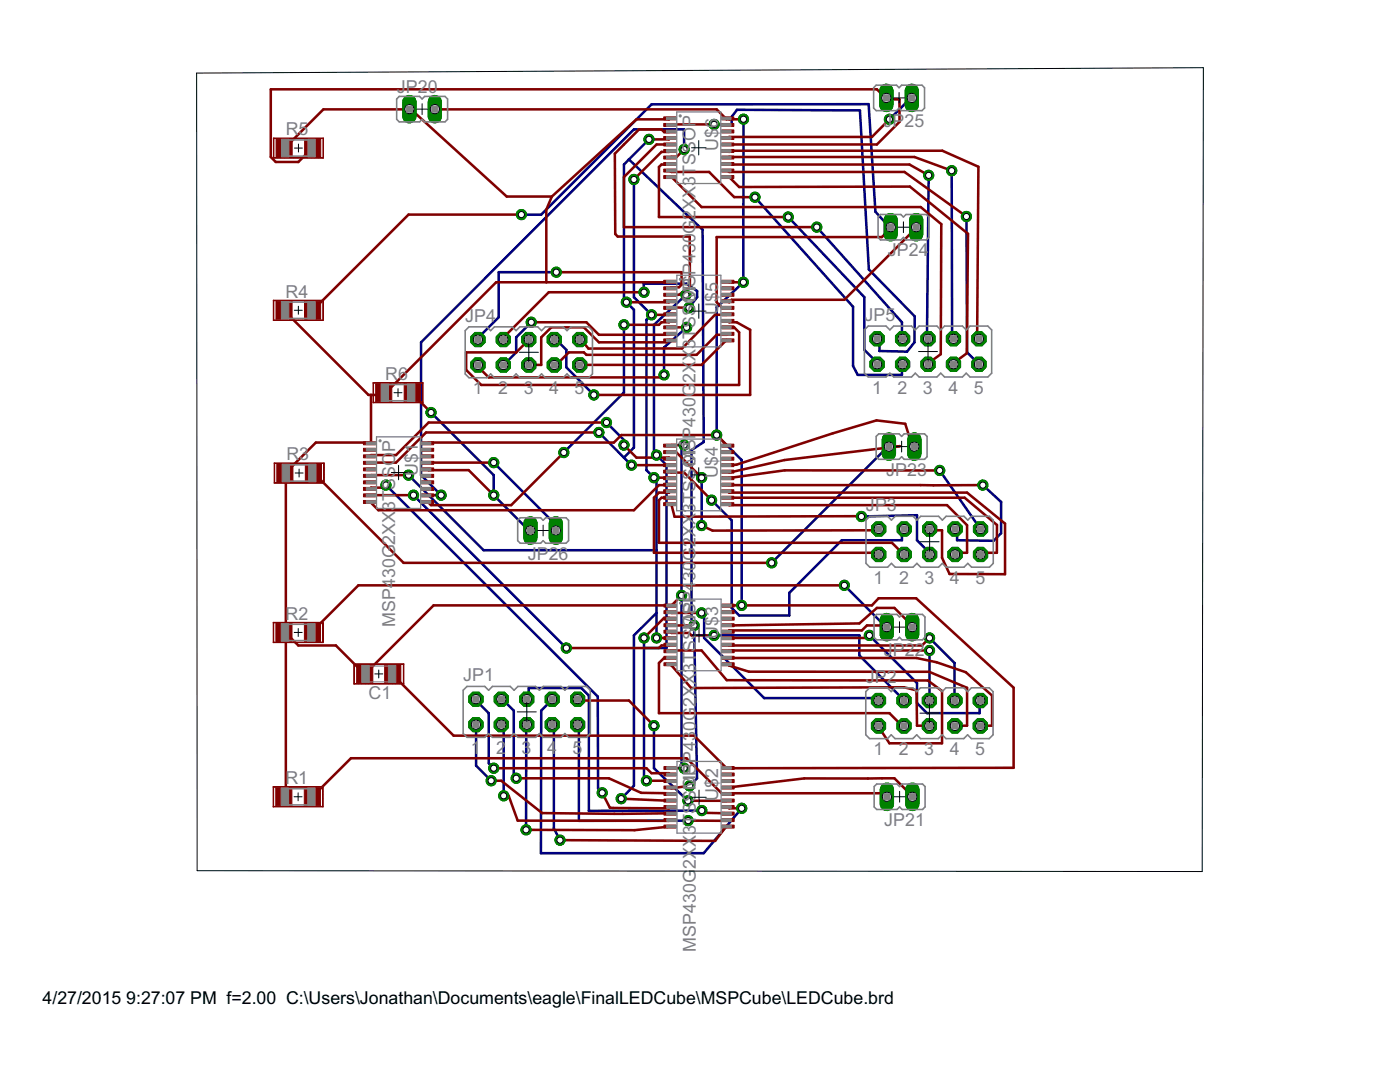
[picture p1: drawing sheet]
<svg xmlns="http://www.w3.org/2000/svg" width="279mm" height="216mm" viewBox="0 0 279 216" stroke-linecap="round" stroke-linejoin="round" font-family="sans-serif">
<defs><g id="words">
<g font-size="4" fill="#808080">
<text x="79.2" y="18.5">JP20</text>
<text x="57" y="27">R5</text>
<text x="176.3" y="25.4">JP25</text>
<text x="143.3" y="30.2" transform="rotate(-90 143.3 30.2)">U$6</text>
<text x="177.2" y="51.2">JP24</text>
<text x="57" y="59.4">R4</text>
<text x="92.8" y="64.2">JP4</text>
<text x="138.8" y="60.3" transform="rotate(-90 138.8 60.3)">MSP430G2XX3TSSOP</text>
<text x="143.3" y="62.8" transform="rotate(-90 143.3 62.8)">U$5</text>
<text x="172.5" y="64.1">JP5</text>
<text x="138.8" y="69.6" transform="rotate(-90 138.8 69.6)">3TSSOP</text>
<text x="76.9" y="75.8">R6</text>
<text x="138.8" y="76.4" transform="rotate(-90 138.8 76.4)">2X</text>
<text x="138.8" y="72" transform="rotate(-90 138.8 72)">X</text>
<text x="94.4" y="78.7">1</text>
<text x="99.4" y="78.7">2</text>
<text x="104.5" y="78.7">3</text>
<text x="109.6" y="78.7">4</text>
<text x="114.7" y="78.7">5</text>
<text x="174" y="78.5">1</text>
<text x="179.1" y="78.5">2</text>
<text x="184.2" y="78.5">3</text>
<text x="189.3" y="78.5">4</text>
<text x="194.3" y="78.5">5</text>
<text x="138.8" y="87.5" transform="rotate(-90 138.8 87.5)">P430G</text>
<text x="57.2" y="91.8">R3</text>
<text x="78.9" y="90.1" transform="rotate(-90 78.9 90.1)">P</text>
<text x="83.4" y="95" transform="rotate(-90 83.4 95)">U$1</text>
<text x="138.8" y="92.9" transform="rotate(-90 138.8 92.9)">MS</text>
<text x="143.3" y="95.5" transform="rotate(-90 143.3 95.5)">U$4</text>
<text x="176.9" y="94.9">JP23</text>
<text x="78.9" y="97.7" transform="rotate(-90 78.9 97.7)">SSO</text>
<text x="138.8" y="107.1" transform="rotate(-90 138.8 107.1)">XX3TSSOP</text>
<text x="172.8" y="102">JP3</text>
<text x="105.3" y="111.7">JP26</text>
<text x="138.8" y="111.9" transform="rotate(-90 138.8 111.9)">G</text>
<text x="138.8" y="109.1" transform="rotate(-90 138.8 109.1)">2</text>
<text x="138.8" y="115.9" transform="rotate(-90 138.8 115.9)">30</text>
<text x="174.4" y="116.5">1</text>
<text x="179.4" y="116.5">2</text>
<text x="184.5" y="116.5">3</text>
<text x="189.6" y="116.5">4</text>
<text x="194.7" y="116.5">5</text>
<text x="57" y="123.7">R2</text>
<text x="78.9" y="125.2" transform="rotate(-90 78.9 125.2)">MSP430G2XX3T</text>
<text x="138.9" y="125.3" transform="rotate(-90 138.9 125.3)">OP</text>
<text x="143.4" y="127.4" transform="rotate(-90 143.4 127.4)">U$3</text>
<text x="176.4" y="131">JP22</text>
<text x="92.4" y="136">JP1</text>
<text x="172.8" y="136.2">JP2</text>
<text x="73.6" y="139.6">C1</text>
<text x="94" y="150.4">1</text>
<text x="99" y="150.4">2</text>
<text x="104.1" y="150.4">3</text>
<text x="109.2" y="150.4">4</text>
<text x="114.3" y="150.4">5</text>
<text x="174.3" y="150.7">1</text>
<text x="179.4" y="150.7">2</text>
<text x="184.5" y="150.7">3</text>
<text x="189.5" y="150.7">4</text>
<text x="194.6" y="150.7">5</text>
<text x="57" y="156.5">R1</text>
<text x="138.9" y="157.6" transform="rotate(-90 138.9 157.6)">MSP430G2XX3TSSMSP4</text>
<text x="143.4" y="159.8" transform="rotate(-90 143.4 159.8)">U$2</text>
<text x="176.4" y="164.8">JP21</text>
<text x="138.9" y="169.1" transform="rotate(-90 138.9 169.1)">X3TSSOP</text>
<text x="138.9" y="189.9" transform="rotate(-90 138.9 189.9)">MSP430G2X</text>
</g>
<g font-size="4">
<text x="8.5" y="200.4">4/27/2015</text>
<text x="25.2" y="200.4">9:27:07 PM f=2.00 C:\Users\Jonathan\Documents\eagle\FinalLEDCube\MSPCube\LEDCube.brd</text>
</g>
</g></defs>
<g fill="none" stroke="#000080" stroke-width=".51">
<path d="M182 19.5l-.5 .3-4 4M125.5 31.8l14.7 14 .2 42.4-2.4 1.6v34.5l.5 .5 .6 30.5-1.5 1.5M125.5 31.8l-1 1v27l2 2v27.5l-2 2M126.5 35.8v23.5l3.5 3.5-1 1v30l2 2v31.5M129.5 27.8l-4 4M136.5 29.8v-4h-10l-42.5 42.5v26.5l4 4M142.5 24.8h3.5v-1.5l1.1-1.4 24.5 .1 1.8 31.8 9.1 9.3v5.2l-1.5 1.9-5.5-.2v-2.2l-.5-.2M148.4 23.8v32.5l-5.4 5v25.5l5 5v29M150.7 39.3l19.5 21.9v11.8l1 1.8h8.8v-2l.1-.1M185.3 35l-.3 32.3 .2 .3M189.9 34.1l.1 33.2 .3 .3M104.1 42.8h3.9l22-22h43.4l1.3 21.4 2.8 3.1h.3"/>
<path d="M111 54.3h-11.5v9l-4 4-.1 .5M128.5 58.3v-1.7h8.5l2.1 1.5v1.2l-1.6 2.1M136.9 58.8l-6.4 6v25.5l2.5 2.5v36.5h-4.5M157.3 43.3l15.2 16v10.5l2.5 2.5v.4M163 45.3l17 19v3l.1 .3M192.9 43.2l.1 27.1 2.4 2.4M106 64.3l-3 3v3l-2.5 2.5M110.6 67.8h.4l2 2v3.5l5.5 5.5M124.5 64.8v13.5l-12 12M137 65.3l-4.5 4v5.5M77 96.8l42.3 42.2 .1 18.3 .8 .9M81.5 94.8l15 15h34.5"/>
<path d="M82.5 98.8l30.5 30.5M86 82.3l12.5 12.5v4l7 7 .4 .1M98.5 92.3l12 12v1.5l.4 .1M119.5 86.3l5 5M121 84.3l3.5 3.5v1M124.5 91.3l1.5 1.5M136.5 88.8l-.5 .5v63.5l.5 .5M140 95.3v9.6M142 99.8l4 4v17.5l1.5 1.5h10v-4.5l10.5-10.5h12v-2l.4-.2M177.4 89.1l-.4 .2-23 23M187.5 93.9l8.2 11.7M196.2 96.8l3.6 3.4v6.2l-1.5 1.5-7.3-.1v-2l-.4-.2"/>
<path d="M168.5 116.8l8.5 8.3M171.9 103.1l11.1-.3v5l2.5 2.5v.3M95 139.5v.3l2.5 2.5v10l1 1M100.1 139.5l.4 .3 2 2v13l.5 .5M105.1 139.5l.4-.2v-2h10.5l1.5 1.5v23l22.6-.1M110.2 139.5l-2.2 2.3-.1 28.4h32.5l7.6-8.9M128.5 127.3v28l.5 .5M131 122.3l-4.5 4.5v30l-2.5 2.6M140 122.3l.5 .5v4.5l12 12h22.5l.3 .5M142.5 126.8h29v4l8.9 9M173.5 126.8l9.5 9.5v4l2 2h10.5v-2.5h.1M185.5 129.8v10"/>
<path d="M185.5 127.3l5 5 .1 7.5M95 144.6v8.2l3 3M100.1 144.6l.4 .2v14M105.1 144.6l-.1 .2v20.8M110.2 144.6l.3 .2v20.5l1.3 2.3M115.3 144.6l.2 .2v19l21.8-.1M130.5 144.8v8.5l6.8 6.5"/>
</g>
<circle cx="95" cy="144.6" r="1.54" fill="#008000" stroke="#008000" stroke-width=".2"/>
<circle cx="95" cy="144.6" r=".91" fill="#fff" stroke="#000" stroke-width=".2"/>
<circle cx="95" cy="139.5" r="1.54" fill="#008000" stroke="#008000" stroke-width=".2"/>
<circle cx="95" cy="139.5" r=".91" fill="#fff" stroke="#000" stroke-width=".2"/>
<circle cx="100.1" cy="144.6" r="1.54" fill="#008000" stroke="#008000" stroke-width=".2"/>
<circle cx="100.1" cy="144.6" r=".91" fill="#fff" stroke="#000" stroke-width=".2"/>
<circle cx="100.1" cy="139.5" r="1.54" fill="#008000" stroke="#008000" stroke-width=".2"/>
<circle cx="100.1" cy="139.5" r=".91" fill="#fff" stroke="#000" stroke-width=".2"/>
<circle cx="105.1" cy="144.6" r="1.54" fill="#008000" stroke="#008000" stroke-width=".2"/>
<circle cx="105.1" cy="144.6" r=".91" fill="#fff" stroke="#000" stroke-width=".2"/>
<circle cx="105.1" cy="139.5" r="1.54" fill="#008000" stroke="#008000" stroke-width=".2"/>
<circle cx="105.1" cy="139.5" r=".91" fill="#fff" stroke="#000" stroke-width=".2"/>
<circle cx="110.2" cy="144.6" r="1.54" fill="#008000" stroke="#008000" stroke-width=".2"/>
<circle cx="110.2" cy="144.6" r=".91" fill="#fff" stroke="#000" stroke-width=".2"/>
<circle cx="110.2" cy="139.5" r="1.54" fill="#008000" stroke="#008000" stroke-width=".2"/>
<circle cx="110.2" cy="139.5" r=".91" fill="#fff" stroke="#000" stroke-width=".2"/>
<circle cx="115.3" cy="144.6" r="1.54" fill="#008000" stroke="#008000" stroke-width=".2"/>
<circle cx="115.3" cy="144.6" r=".91" fill="#fff" stroke="#000" stroke-width=".2"/>
<circle cx="115.3" cy="139.5" r="1.54" fill="#008000" stroke="#008000" stroke-width=".2"/>
<circle cx="115.3" cy="139.5" r=".91" fill="#fff" stroke="#000" stroke-width=".2"/>
<circle cx="175.3" cy="144.8" r="1.54" fill="#008000" stroke="#008000" stroke-width=".2"/>
<circle cx="175.3" cy="144.8" r=".91" fill="#fff" stroke="#000" stroke-width=".2"/>
<circle cx="175.3" cy="139.8" r="1.54" fill="#008000" stroke="#008000" stroke-width=".2"/>
<circle cx="175.3" cy="139.8" r=".91" fill="#fff" stroke="#000" stroke-width=".2"/>
<circle cx="180.4" cy="144.8" r="1.54" fill="#008000" stroke="#008000" stroke-width=".2"/>
<circle cx="180.4" cy="144.8" r=".91" fill="#fff" stroke="#000" stroke-width=".2"/>
<circle cx="180.4" cy="139.8" r="1.54" fill="#008000" stroke="#008000" stroke-width=".2"/>
<circle cx="180.4" cy="139.8" r=".91" fill="#fff" stroke="#000" stroke-width=".2"/>
<circle cx="185.5" cy="144.8" r="1.54" fill="#008000" stroke="#008000" stroke-width=".2"/>
<circle cx="185.5" cy="144.8" r=".91" fill="#fff" stroke="#000" stroke-width=".2"/>
<circle cx="185.5" cy="139.8" r="1.54" fill="#008000" stroke="#008000" stroke-width=".2"/>
<circle cx="185.5" cy="139.8" r=".91" fill="#fff" stroke="#000" stroke-width=".2"/>
<circle cx="190.6" cy="144.8" r="1.54" fill="#008000" stroke="#008000" stroke-width=".2"/>
<circle cx="190.6" cy="144.8" r=".91" fill="#fff" stroke="#000" stroke-width=".2"/>
<circle cx="190.6" cy="139.8" r="1.54" fill="#008000" stroke="#008000" stroke-width=".2"/>
<circle cx="190.6" cy="139.8" r=".91" fill="#fff" stroke="#000" stroke-width=".2"/>
<circle cx="195.6" cy="144.8" r="1.54" fill="#008000" stroke="#008000" stroke-width=".2"/>
<circle cx="195.6" cy="144.8" r=".91" fill="#fff" stroke="#000" stroke-width=".2"/>
<circle cx="195.6" cy="139.8" r="1.54" fill="#008000" stroke="#008000" stroke-width=".2"/>
<circle cx="195.6" cy="139.8" r=".91" fill="#fff" stroke="#000" stroke-width=".2"/>
<path d="M81.7 20.4v2.8" fill="none" stroke="#008000" stroke-width="2.9"/>
<circle cx="81.7" cy="21.8" r=".91" fill="#fff" stroke="#000" stroke-width=".2"/>
<path d="M86.8 20.4v2.8" fill="none" stroke="#008000" stroke-width="2.9"/>
<circle cx="86.8" cy="21.8" r=".91" fill="#fff" stroke="#000" stroke-width=".2"/>
<path d="M182.1 157.6v2.8" fill="none" stroke="#008000" stroke-width="2.9"/>
<circle cx="182.1" cy="159" r=".91" fill="#fff" stroke="#000" stroke-width=".2"/>
<path d="M177 157.6v2.8" fill="none" stroke="#008000" stroke-width="2.9"/>
<circle cx="177" cy="159" r=".91" fill="#fff" stroke="#000" stroke-width=".2"/>
<path d="M182.5 87.7v2.8" fill="none" stroke="#008000" stroke-width="2.9"/>
<circle cx="182.5" cy="89.1" r=".91" fill="#fff" stroke="#000" stroke-width=".2"/>
<path d="M177.4 87.7v2.8" fill="none" stroke="#008000" stroke-width="2.9"/>
<circle cx="177.4" cy="89.1" r=".91" fill="#fff" stroke="#000" stroke-width=".2"/>
<path d="M182.8 43.9v2.9" fill="none" stroke="#008000" stroke-width="2.9"/>
<circle cx="182.8" cy="45.3" r=".91" fill="#fff" stroke="#000" stroke-width=".2"/>
<path d="M177.8 43.9v2.9" fill="none" stroke="#008000" stroke-width="2.9"/>
<circle cx="177.8" cy="45.3" r=".91" fill="#fff" stroke="#000" stroke-width=".2"/>
<path d="M110.9 104.4v2.9" fill="none" stroke="#008000" stroke-width="2.9"/>
<circle cx="110.9" cy="105.9" r=".91" fill="#fff" stroke="#000" stroke-width=".2"/>
<path d="M105.9 104.4v2.9" fill="none" stroke="#008000" stroke-width="2.9"/>
<circle cx="105.9" cy="105.9" r=".91" fill="#fff" stroke="#000" stroke-width=".2"/>
<path d="M182 18.1v2.9" fill="none" stroke="#008000" stroke-width="2.9"/>
<circle cx="182" cy="19.5" r=".91" fill="#fff" stroke="#000" stroke-width=".2"/>
<path d="M176.9 18.1v2.9" fill="none" stroke="#008000" stroke-width="2.9"/>
<circle cx="176.9" cy="19.5" r=".91" fill="#fff" stroke="#000" stroke-width=".2"/>
<path d="M182.1 123.7v2.9" fill="none" stroke="#008000" stroke-width="2.9"/>
<circle cx="182.1" cy="125.1" r=".91" fill="#fff" stroke="#000" stroke-width=".2"/>
<path d="M177 123.7v2.9" fill="none" stroke="#008000" stroke-width="2.9"/>
<circle cx="177" cy="125.1" r=".91" fill="#fff" stroke="#000" stroke-width=".2"/>
<circle cx="95.4" cy="72.8" r="1.54" fill="#008000" stroke="#008000" stroke-width=".2"/>
<circle cx="95.4" cy="72.8" r=".91" fill="#fff" stroke="#000" stroke-width=".2"/>
<circle cx="95.4" cy="67.8" r="1.54" fill="#008000" stroke="#008000" stroke-width=".2"/>
<circle cx="95.4" cy="67.8" r=".91" fill="#fff" stroke="#000" stroke-width=".2"/>
<circle cx="100.5" cy="72.8" r="1.54" fill="#008000" stroke="#008000" stroke-width=".2"/>
<circle cx="100.5" cy="72.8" r=".91" fill="#fff" stroke="#000" stroke-width=".2"/>
<circle cx="100.5" cy="67.8" r="1.54" fill="#008000" stroke="#008000" stroke-width=".2"/>
<circle cx="100.5" cy="67.8" r=".91" fill="#fff" stroke="#000" stroke-width=".2"/>
<circle cx="105.5" cy="72.8" r="1.54" fill="#008000" stroke="#008000" stroke-width=".2"/>
<circle cx="105.5" cy="72.8" r=".91" fill="#fff" stroke="#000" stroke-width=".2"/>
<circle cx="105.5" cy="67.8" r="1.54" fill="#008000" stroke="#008000" stroke-width=".2"/>
<circle cx="105.5" cy="67.8" r=".91" fill="#fff" stroke="#000" stroke-width=".2"/>
<circle cx="110.6" cy="72.8" r="1.54" fill="#008000" stroke="#008000" stroke-width=".2"/>
<circle cx="110.6" cy="72.8" r=".91" fill="#fff" stroke="#000" stroke-width=".2"/>
<circle cx="110.6" cy="67.8" r="1.54" fill="#008000" stroke="#008000" stroke-width=".2"/>
<circle cx="110.6" cy="67.8" r=".91" fill="#fff" stroke="#000" stroke-width=".2"/>
<circle cx="115.7" cy="72.8" r="1.54" fill="#008000" stroke="#008000" stroke-width=".2"/>
<circle cx="115.7" cy="72.8" r=".91" fill="#fff" stroke="#000" stroke-width=".2"/>
<circle cx="115.7" cy="67.8" r="1.54" fill="#008000" stroke="#008000" stroke-width=".2"/>
<circle cx="115.7" cy="67.8" r=".91" fill="#fff" stroke="#000" stroke-width=".2"/>
<circle cx="175" cy="72.7" r="1.54" fill="#008000" stroke="#008000" stroke-width=".2"/>
<circle cx="175" cy="72.7" r=".91" fill="#fff" stroke="#000" stroke-width=".2"/>
<circle cx="175" cy="67.6" r="1.54" fill="#008000" stroke="#008000" stroke-width=".2"/>
<circle cx="175" cy="67.6" r=".91" fill="#fff" stroke="#000" stroke-width=".2"/>
<circle cx="180.1" cy="72.7" r="1.54" fill="#008000" stroke="#008000" stroke-width=".2"/>
<circle cx="180.1" cy="72.7" r=".91" fill="#fff" stroke="#000" stroke-width=".2"/>
<circle cx="180.1" cy="67.6" r="1.54" fill="#008000" stroke="#008000" stroke-width=".2"/>
<circle cx="180.1" cy="67.6" r=".91" fill="#fff" stroke="#000" stroke-width=".2"/>
<circle cx="185.2" cy="72.7" r="1.54" fill="#008000" stroke="#008000" stroke-width=".2"/>
<circle cx="185.2" cy="72.7" r=".91" fill="#fff" stroke="#000" stroke-width=".2"/>
<circle cx="185.2" cy="67.6" r="1.54" fill="#008000" stroke="#008000" stroke-width=".2"/>
<circle cx="185.2" cy="67.6" r=".91" fill="#fff" stroke="#000" stroke-width=".2"/>
<circle cx="190.3" cy="72.7" r="1.54" fill="#008000" stroke="#008000" stroke-width=".2"/>
<circle cx="190.3" cy="72.7" r=".91" fill="#fff" stroke="#000" stroke-width=".2"/>
<circle cx="190.3" cy="67.6" r="1.54" fill="#008000" stroke="#008000" stroke-width=".2"/>
<circle cx="190.3" cy="67.6" r=".91" fill="#fff" stroke="#000" stroke-width=".2"/>
<circle cx="195.4" cy="72.7" r="1.54" fill="#008000" stroke="#008000" stroke-width=".2"/>
<circle cx="195.4" cy="72.7" r=".91" fill="#fff" stroke="#000" stroke-width=".2"/>
<circle cx="195.4" cy="67.6" r="1.54" fill="#008000" stroke="#008000" stroke-width=".2"/>
<circle cx="195.4" cy="67.6" r=".91" fill="#fff" stroke="#000" stroke-width=".2"/>
<circle cx="175.4" cy="110.6" r="1.54" fill="#008000" stroke="#008000" stroke-width=".2"/>
<circle cx="175.4" cy="110.6" r=".91" fill="#fff" stroke="#000" stroke-width=".2"/>
<circle cx="175.4" cy="105.6" r="1.54" fill="#008000" stroke="#008000" stroke-width=".2"/>
<circle cx="175.4" cy="105.6" r=".91" fill="#fff" stroke="#000" stroke-width=".2"/>
<circle cx="180.4" cy="110.6" r="1.54" fill="#008000" stroke="#008000" stroke-width=".2"/>
<circle cx="180.4" cy="110.6" r=".91" fill="#fff" stroke="#000" stroke-width=".2"/>
<circle cx="180.4" cy="105.6" r="1.54" fill="#008000" stroke="#008000" stroke-width=".2"/>
<circle cx="180.4" cy="105.6" r=".91" fill="#fff" stroke="#000" stroke-width=".2"/>
<circle cx="185.5" cy="110.6" r="1.54" fill="#008000" stroke="#008000" stroke-width=".2"/>
<circle cx="185.5" cy="110.6" r=".91" fill="#fff" stroke="#000" stroke-width=".2"/>
<circle cx="185.5" cy="105.6" r="1.54" fill="#008000" stroke="#008000" stroke-width=".2"/>
<circle cx="185.5" cy="105.6" r=".91" fill="#fff" stroke="#000" stroke-width=".2"/>
<circle cx="190.6" cy="110.6" r="1.54" fill="#008000" stroke="#008000" stroke-width=".2"/>
<circle cx="190.6" cy="110.6" r=".91" fill="#fff" stroke="#000" stroke-width=".2"/>
<circle cx="190.6" cy="105.6" r="1.54" fill="#008000" stroke="#008000" stroke-width=".2"/>
<circle cx="190.6" cy="105.6" r=".91" fill="#fff" stroke="#000" stroke-width=".2"/>
<circle cx="195.7" cy="110.6" r="1.54" fill="#008000" stroke="#008000" stroke-width=".2"/>
<circle cx="195.7" cy="110.6" r=".91" fill="#fff" stroke="#000" stroke-width=".2"/>
<circle cx="195.7" cy="105.6" r="1.54" fill="#008000" stroke="#008000" stroke-width=".2"/>
<circle cx="195.7" cy="105.6" r=".91" fill="#fff" stroke="#000" stroke-width=".2"/>
<circle cx="137.6" cy="156.8" r="1.02" fill="#008000" stroke="#008000" stroke-width=".2"/>
<circle cx="137.6" cy="156.8" r=".61" fill="#fff" stroke="#000" stroke-width=".2"/>
<circle cx="138.5" cy="124.8" r="1.02" fill="#008000" stroke="#008000" stroke-width=".2"/>
<circle cx="138.5" cy="124.8" r=".61" fill="#fff" stroke="#000" stroke-width=".2"/>
<circle cx="119.5" cy="86.3" r="1.02" fill="#008000" stroke="#008000" stroke-width=".2"/>
<circle cx="119.5" cy="86.3" r=".61" fill="#fff" stroke="#000" stroke-width=".2"/>
<circle cx="126" cy="92.8" r="1.02" fill="#008000" stroke="#008000" stroke-width=".2"/>
<circle cx="126" cy="92.8" r=".61" fill="#fff" stroke="#000" stroke-width=".2"/>
<circle cx="125" cy="60.3" r="1.02" fill="#008000" stroke="#008000" stroke-width=".2"/>
<circle cx="125" cy="60.3" r=".61" fill="#fff" stroke="#000" stroke-width=".2"/>
<circle cx="129.5" cy="27.8" r="1.02" fill="#008000" stroke="#008000" stroke-width=".2"/>
<circle cx="129.5" cy="27.8" r=".61" fill="#fff" stroke="#000" stroke-width=".2"/>
<circle cx="130.5" cy="95.3" r="1.02" fill="#008000" stroke="#008000" stroke-width=".2"/>
<circle cx="130.5" cy="95.3" r=".61" fill="#fff" stroke="#000" stroke-width=".2"/>
<circle cx="131" cy="127.3" r="1.02" fill="#008000" stroke="#008000" stroke-width=".2"/>
<circle cx="131" cy="127.3" r=".61" fill="#fff" stroke="#000" stroke-width=".2"/>
<circle cx="81.5" cy="94.8" r="1.02" fill="#008000" stroke="#008000" stroke-width=".2"/>
<circle cx="81.5" cy="94.8" r=".61" fill="#fff" stroke="#000" stroke-width=".2"/>
<circle cx="130" cy="62.8" r="1.02" fill="#008000" stroke="#008000" stroke-width=".2"/>
<circle cx="130" cy="62.8" r=".61" fill="#fff" stroke="#000" stroke-width=".2"/>
<circle cx="126.5" cy="35.8" r="1.02" fill="#008000" stroke="#008000" stroke-width=".2"/>
<circle cx="126.5" cy="35.8" r=".61" fill="#fff" stroke="#000" stroke-width=".2"/>
<circle cx="124" cy="159.4" r="1.02" fill="#008000" stroke="#008000" stroke-width=".2"/>
<circle cx="124" cy="159.4" r=".61" fill="#fff" stroke="#000" stroke-width=".2"/>
<circle cx="129" cy="155.8" r="1.02" fill="#008000" stroke="#008000" stroke-width=".2"/>
<circle cx="129" cy="155.8" r=".61" fill="#fff" stroke="#000" stroke-width=".2"/>
<circle cx="128.5" cy="127.3" r="1.02" fill="#008000" stroke="#008000" stroke-width=".2"/>
<circle cx="128.5" cy="127.3" r=".61" fill="#fff" stroke="#000" stroke-width=".2"/>
<circle cx="121" cy="84.3" r="1.02" fill="#008000" stroke="#008000" stroke-width=".2"/>
<circle cx="121" cy="84.3" r=".61" fill="#fff" stroke="#000" stroke-width=".2"/>
<circle cx="124.5" cy="88.8" r="1.02" fill="#008000" stroke="#008000" stroke-width=".2"/>
<circle cx="124.5" cy="88.8" r=".61" fill="#fff" stroke="#000" stroke-width=".2"/>
<circle cx="131" cy="90.8" r="1.02" fill="#008000" stroke="#008000" stroke-width=".2"/>
<circle cx="131" cy="90.8" r=".61" fill="#fff" stroke="#000" stroke-width=".2"/>
<circle cx="136.9" cy="58.8" r="1.02" fill="#008000" stroke="#008000" stroke-width=".2"/>
<circle cx="136.9" cy="58.8" r=".61" fill="#fff" stroke="#000" stroke-width=".2"/>
<circle cx="120.2" cy="158.2" r="1.02" fill="#008000" stroke="#008000" stroke-width=".2"/>
<circle cx="120.2" cy="158.2" r=".61" fill="#fff" stroke="#000" stroke-width=".2"/>
<circle cx="77" cy="96.8" r="1.02" fill="#008000" stroke="#008000" stroke-width=".2"/>
<circle cx="77" cy="96.8" r=".61" fill="#fff" stroke="#000" stroke-width=".2"/>
<circle cx="82.5" cy="98.8" r="1.02" fill="#008000" stroke="#008000" stroke-width=".2"/>
<circle cx="82.5" cy="98.8" r=".61" fill="#fff" stroke="#000" stroke-width=".2"/>
<circle cx="113" cy="129.3" r="1.02" fill="#008000" stroke="#008000" stroke-width=".2"/>
<circle cx="113" cy="129.3" r=".61" fill="#fff" stroke="#000" stroke-width=".2"/>
<circle cx="112.5" cy="90.3" r="1.02" fill="#008000" stroke="#008000" stroke-width=".2"/>
<circle cx="112.5" cy="90.3" r=".61" fill="#fff" stroke="#000" stroke-width=".2"/>
<circle cx="124.5" cy="64.8" r="1.02" fill="#008000" stroke="#008000" stroke-width=".2"/>
<circle cx="124.5" cy="64.8" r=".61" fill="#fff" stroke="#000" stroke-width=".2"/>
<circle cx="88" cy="98.8" r="1.02" fill="#008000" stroke="#008000" stroke-width=".2"/>
<circle cx="88" cy="98.8" r=".61" fill="#fff" stroke="#000" stroke-width=".2"/>
<circle cx="136.5" cy="29.8" r="1.02" fill="#008000" stroke="#008000" stroke-width=".2"/>
<circle cx="136.5" cy="29.8" r=".61" fill="#fff" stroke="#000" stroke-width=".2"/>
<circle cx="98.5" cy="153.3" r="1.02" fill="#008000" stroke="#008000" stroke-width=".2"/>
<circle cx="98.5" cy="153.3" r=".61" fill="#fff" stroke="#000" stroke-width=".2"/>
<circle cx="103" cy="155.3" r="1.02" fill="#008000" stroke="#008000" stroke-width=".2"/>
<circle cx="103" cy="155.3" r=".61" fill="#fff" stroke="#000" stroke-width=".2"/>
<circle cx="148" cy="161.3" r="1.02" fill="#008000" stroke="#008000" stroke-width=".2"/>
<circle cx="148" cy="161.3" r=".61" fill="#fff" stroke="#000" stroke-width=".2"/>
<circle cx="137.3" cy="159.8" r="1.02" fill="#008000" stroke="#008000" stroke-width=".2"/>
<circle cx="137.3" cy="159.8" r=".61" fill="#fff" stroke="#000" stroke-width=".2"/>
<circle cx="130.5" cy="144.8" r="1.02" fill="#008000" stroke="#008000" stroke-width=".2"/>
<circle cx="130.5" cy="144.8" r=".61" fill="#fff" stroke="#000" stroke-width=".2"/>
<circle cx="140.1" cy="161.7" r="1.02" fill="#008000" stroke="#008000" stroke-width=".2"/>
<circle cx="140.1" cy="161.7" r=".61" fill="#fff" stroke="#000" stroke-width=".2"/>
<circle cx="140" cy="122.3" r="1.02" fill="#008000" stroke="#008000" stroke-width=".2"/>
<circle cx="140" cy="122.3" r=".61" fill="#fff" stroke="#000" stroke-width=".2"/>
<circle cx="142.5" cy="126.8" r="1.02" fill="#008000" stroke="#008000" stroke-width=".2"/>
<circle cx="142.5" cy="126.8" r=".61" fill="#fff" stroke="#000" stroke-width=".2"/>
<circle cx="185.5" cy="129.8" r="1.02" fill="#008000" stroke="#008000" stroke-width=".2"/>
<circle cx="185.5" cy="129.8" r=".61" fill="#fff" stroke="#000" stroke-width=".2"/>
<circle cx="185.5" cy="127.3" r="1.02" fill="#008000" stroke="#008000" stroke-width=".2"/>
<circle cx="185.5" cy="127.3" r=".61" fill="#fff" stroke="#000" stroke-width=".2"/>
<circle cx="173.5" cy="126.8" r="1.02" fill="#008000" stroke="#008000" stroke-width=".2"/>
<circle cx="173.5" cy="126.8" r=".61" fill="#fff" stroke="#000" stroke-width=".2"/>
<circle cx="140" cy="95.3" r="1.02" fill="#008000" stroke="#008000" stroke-width=".2"/>
<circle cx="140" cy="95.3" r=".61" fill="#fff" stroke="#000" stroke-width=".2"/>
<circle cx="140" cy="104.9" r="1.02" fill="#008000" stroke="#008000" stroke-width=".2"/>
<circle cx="140" cy="104.9" r=".61" fill="#fff" stroke="#000" stroke-width=".2"/>
<circle cx="142" cy="99.8" r="1.02" fill="#008000" stroke="#008000" stroke-width=".2"/>
<circle cx="142" cy="99.8" r=".61" fill="#fff" stroke="#000" stroke-width=".2"/>
<circle cx="196.2" cy="96.8" r="1.02" fill="#008000" stroke="#008000" stroke-width=".2"/>
<circle cx="196.2" cy="96.8" r=".61" fill="#fff" stroke="#000" stroke-width=".2"/>
<circle cx="187.5" cy="93.9" r="1.02" fill="#008000" stroke="#008000" stroke-width=".2"/>
<circle cx="187.5" cy="93.9" r=".61" fill="#fff" stroke="#000" stroke-width=".2"/>
<circle cx="111" cy="54.3" r="1.02" fill="#008000" stroke="#008000" stroke-width=".2"/>
<circle cx="111" cy="54.3" r=".61" fill="#fff" stroke="#000" stroke-width=".2"/>
<circle cx="137.5" cy="61.4" r="1.02" fill="#008000" stroke="#008000" stroke-width=".2"/>
<circle cx="137.5" cy="61.4" r=".61" fill="#fff" stroke="#000" stroke-width=".2"/>
<circle cx="128.5" cy="58.3" r="1.02" fill="#008000" stroke="#008000" stroke-width=".2"/>
<circle cx="128.5" cy="58.3" r=".61" fill="#fff" stroke="#000" stroke-width=".2"/>
<circle cx="118.5" cy="78.8" r="1.02" fill="#008000" stroke="#008000" stroke-width=".2"/>
<circle cx="118.5" cy="78.8" r=".61" fill="#fff" stroke="#000" stroke-width=".2"/>
<circle cx="142.5" cy="24.8" r="1.02" fill="#008000" stroke="#008000" stroke-width=".2"/>
<circle cx="142.5" cy="24.8" r=".61" fill="#fff" stroke="#000" stroke-width=".2"/>
<circle cx="163" cy="45.3" r="1.02" fill="#008000" stroke="#008000" stroke-width=".2"/>
<circle cx="163" cy="45.3" r=".61" fill="#fff" stroke="#000" stroke-width=".2"/>
<circle cx="185.3" cy="35" r="1.02" fill="#008000" stroke="#008000" stroke-width=".2"/>
<circle cx="185.3" cy="35" r=".61" fill="#fff" stroke="#000" stroke-width=".2"/>
<circle cx="189.9" cy="34.1" r="1.02" fill="#008000" stroke="#008000" stroke-width=".2"/>
<circle cx="189.9" cy="34.1" r=".61" fill="#fff" stroke="#000" stroke-width=".2"/>
<circle cx="98" cy="155.8" r="1.02" fill="#008000" stroke="#008000" stroke-width=".2"/>
<circle cx="98" cy="155.8" r=".61" fill="#fff" stroke="#000" stroke-width=".2"/>
<circle cx="100.5" cy="158.8" r="1.02" fill="#008000" stroke="#008000" stroke-width=".2"/>
<circle cx="100.5" cy="158.8" r=".61" fill="#fff" stroke="#000" stroke-width=".2"/>
<circle cx="105" cy="165.6" r="1.02" fill="#008000" stroke="#008000" stroke-width=".2"/>
<circle cx="105" cy="165.6" r=".61" fill="#fff" stroke="#000" stroke-width=".2"/>
<circle cx="137.3" cy="163.7" r="1.02" fill="#008000" stroke="#008000" stroke-width=".2"/>
<circle cx="137.3" cy="163.7" r=".61" fill="#fff" stroke="#000" stroke-width=".2"/>
<circle cx="111.8" cy="167.6" r="1.02" fill="#008000" stroke="#008000" stroke-width=".2"/>
<circle cx="111.8" cy="167.6" r=".61" fill="#fff" stroke="#000" stroke-width=".2"/>
<circle cx="171.9" cy="103.1" r="1.02" fill="#008000" stroke="#008000" stroke-width=".2"/>
<circle cx="171.9" cy="103.1" r=".61" fill="#fff" stroke="#000" stroke-width=".2"/>
<circle cx="137" cy="65.3" r="1.02" fill="#008000" stroke="#008000" stroke-width=".2"/>
<circle cx="137" cy="65.3" r=".61" fill="#fff" stroke="#000" stroke-width=".2"/>
<circle cx="132.5" cy="74.8" r="1.02" fill="#008000" stroke="#008000" stroke-width=".2"/>
<circle cx="132.5" cy="74.8" r=".61" fill="#fff" stroke="#000" stroke-width=".2"/>
<circle cx="106" cy="64.3" r="1.02" fill="#008000" stroke="#008000" stroke-width=".2"/>
<circle cx="106" cy="64.3" r=".61" fill="#fff" stroke="#000" stroke-width=".2"/>
<circle cx="157.3" cy="43.3" r="1.02" fill="#008000" stroke="#008000" stroke-width=".2"/>
<circle cx="157.3" cy="43.3" r=".61" fill="#fff" stroke="#000" stroke-width=".2"/>
<circle cx="150.7" cy="39.3" r="1.02" fill="#008000" stroke="#008000" stroke-width=".2"/>
<circle cx="150.7" cy="39.3" r=".61" fill="#fff" stroke="#000" stroke-width=".2"/>
<circle cx="192.9" cy="43.2" r="1.02" fill="#008000" stroke="#008000" stroke-width=".2"/>
<circle cx="192.9" cy="43.2" r=".61" fill="#fff" stroke="#000" stroke-width=".2"/>
<circle cx="136.5" cy="88.8" r="1.02" fill="#008000" stroke="#008000" stroke-width=".2"/>
<circle cx="136.5" cy="88.8" r=".61" fill="#fff" stroke="#000" stroke-width=".2"/>
<circle cx="136" cy="118.8" r="1.02" fill="#008000" stroke="#008000" stroke-width=".2"/>
<circle cx="136" cy="118.8" r=".61" fill="#fff" stroke="#000" stroke-width=".2"/>
<circle cx="136.5" cy="153.3" r="1.02" fill="#008000" stroke="#008000" stroke-width=".2"/>
<circle cx="136.5" cy="153.3" r=".61" fill="#fff" stroke="#000" stroke-width=".2"/>
<circle cx="148.4" cy="56.3" r="1.02" fill="#008000" stroke="#008000" stroke-width=".2"/>
<circle cx="148.4" cy="56.3" r=".61" fill="#fff" stroke="#000" stroke-width=".2"/>
<circle cx="143" cy="86.8" r="1.02" fill="#008000" stroke="#008000" stroke-width=".2"/>
<circle cx="143" cy="86.8" r=".61" fill="#fff" stroke="#000" stroke-width=".2"/>
<circle cx="148.4" cy="23.8" r="1.02" fill="#008000" stroke="#008000" stroke-width=".2"/>
<circle cx="148.4" cy="23.8" r=".61" fill="#fff" stroke="#000" stroke-width=".2"/>
<circle cx="148" cy="120.8" r="1.02" fill="#008000" stroke="#008000" stroke-width=".2"/>
<circle cx="148" cy="120.8" r=".61" fill="#fff" stroke="#000" stroke-width=".2"/>
<circle cx="154" cy="112.3" r="1.02" fill="#008000" stroke="#008000" stroke-width=".2"/>
<circle cx="154" cy="112.3" r=".61" fill="#fff" stroke="#000" stroke-width=".2"/>
<circle cx="104.1" cy="42.8" r="1.02" fill="#008000" stroke="#008000" stroke-width=".2"/>
<circle cx="104.1" cy="42.8" r=".61" fill="#fff" stroke="#000" stroke-width=".2"/>
<circle cx="98.5" cy="92.3" r="1.02" fill="#008000" stroke="#008000" stroke-width=".2"/>
<circle cx="98.5" cy="92.3" r=".61" fill="#fff" stroke="#000" stroke-width=".2"/>
<circle cx="98.5" cy="98.8" r="1.02" fill="#008000" stroke="#008000" stroke-width=".2"/>
<circle cx="98.5" cy="98.8" r=".61" fill="#fff" stroke="#000" stroke-width=".2"/>
<circle cx="86" cy="82.3" r="1.02" fill="#008000" stroke="#008000" stroke-width=".2"/>
<circle cx="86" cy="82.3" r=".61" fill="#fff" stroke="#000" stroke-width=".2"/>
<circle cx="177.5" cy="23.8" r="1.02" fill="#008000" stroke="#008000" stroke-width=".2"/>
<circle cx="177.5" cy="23.8" r=".61" fill="#fff" stroke="#000" stroke-width=".2"/>
<circle cx="168.5" cy="116.8" r="1.02" fill="#008000" stroke="#008000" stroke-width=".2"/>
<circle cx="168.5" cy="116.8" r=".61" fill="#fff" stroke="#000" stroke-width=".2"/>
<g fill="#800000" stroke="#800000" stroke-width=".2">
<path d="M84.1 88.2h2.5v.6h-2.5z"/>
<path d="M84.1 89.5h2.5v.5h-2.5z"/>
<path d="M84.1 90.8h2.5v.6h-2.5z"/>
<path d="M84.1 92.1h2.5v.5h-2.5z"/>
<path d="M84.1 93.4h2.5v.6h-2.5z"/>
<path d="M84.1 94.7h2.5v.5h-2.5z"/>
<path d="M84.1 95.9h2.5v.6h-2.5z"/>
<path d="M84.1 97.3h2.5v.6h-2.5z"/>
<path d="M72.5 88.2h2.5v.6h-2.5z"/>
<path d="M72.5 89.5h2.5v.5h-2.5z"/>
<path d="M72.5 90.8h2.5v.6h-2.5z"/>
<path d="M72.5 92.1h2.5v.5h-2.5z"/>
<path d="M72.5 93.4h2.5v.6h-2.5z"/>
<path d="M72.5 94.7h2.5v.5h-2.5z"/>
<path d="M72.5 95.9h2.5v.6h-2.5z"/>
<path d="M72.5 97.3h2.5v.6h-2.5z"/>
<path d="M72.5 98.6h2.5v.5h-2.5z"/>
<path d="M72.5 99.9h2.5v.6h-2.5z"/>
<path d="M84.1 98.6h2.5v.5h-2.5z"/>
<path d="M84.1 99.9h2.5v.6h-2.5z"/>
<path d="M144.1 153h2.4v.5h-2.4z"/>
<path d="M144.1 154.2h2.4v.6h-2.4z"/>
<path d="M144.1 155.6h2.4v.5h-2.4z"/>
<path d="M144.1 156.8h2.4v.6h-2.4z"/>
<path d="M144.1 158.1h2.4v.6h-2.4z"/>
<path d="M144.1 159.4h2.4v.6h-2.4z"/>
<path d="M144.1 160.7h2.4v.6h-2.4z"/>
<path d="M144.1 162.1h2.4v.5h-2.4z"/>
<path d="M132.5 153h2.4v.5h-2.4z"/>
<path d="M132.5 154.2h2.4v.6h-2.4z"/>
<path d="M132.5 155.6h2.4v.5h-2.4z"/>
<path d="M132.5 156.8h2.4v.6h-2.4z"/>
<path d="M132.5 158.1h2.4v.6h-2.4z"/>
<path d="M132.5 159.4h2.4v.6h-2.4z"/>
<path d="M132.5 160.7h2.4v.6h-2.4z"/>
<path d="M132.5 162.1h2.4v.5h-2.4z"/>
<path d="M132.5 163.3h2.4v.6h-2.4z"/>
<path d="M132.5 164.6h2.4v.6h-2.4z"/>
<path d="M144.1 163.3h2.4v.6h-2.4z"/>
<path d="M144.1 164.6h2.4v.6h-2.4z"/>
<path d="M144.1 120.5h2.4v.6h-2.4z"/>
<path d="M144.1 121.9h2.4v.5h-2.4z"/>
<path d="M144.1 123.1h2.4v.6h-2.4z"/>
<path d="M144.1 124.5h2.4v.6h-2.4z"/>
<path d="M144.1 125.8h2.4v.5h-2.4z"/>
<path d="M144.1 127h2.4v.6h-2.4z"/>
<path d="M144.1 128.4h2.4v.5h-2.4z"/>
<path d="M144.1 129.6h2.4v.6h-2.4z"/>
<path d="M132.5 120.5h2.4v.6h-2.4z"/>
<path d="M132.5 121.9h2.4v.5h-2.4z"/>
<path d="M132.5 123.1h2.4v.6h-2.4z"/>
<path d="M132.5 124.5h2.4v.6h-2.4z"/>
<path d="M132.5 125.8h2.4v.5h-2.4z"/>
<path d="M132.5 127h2.4v.6h-2.4z"/>
<path d="M132.5 128.4h2.4v.5h-2.4z"/>
<path d="M132.5 129.6h2.4v.6h-2.4z"/>
<path d="M132.5 131h2.4v.6h-2.4z"/>
<path d="M132.5 132.2h2.4v.6h-2.4z"/>
<path d="M144.1 131h2.4v.6h-2.4z"/>
<path d="M144.1 132.2h2.4v.6h-2.4z"/>
<path d="M144 88.6h2.5v.6h-2.5z"/>
<path d="M144 89.9h2.5v.6h-2.5z"/>
<path d="M144 91.2h2.5v.6h-2.5z"/>
<path d="M144 92.5h2.5v.6h-2.5z"/>
<path d="M144 93.8h2.5v.6h-2.5z"/>
<path d="M144 95.1h2.5v.6h-2.5z"/>
<path d="M144 96.4h2.5v.6h-2.5z"/>
<path d="M144 97.7h2.5v.6h-2.5z"/>
<path d="M132.4 88.6h2.5v.6h-2.5z"/>
<path d="M132.4 89.9h2.5v.6h-2.5z"/>
<path d="M132.4 91.2h2.5v.6h-2.5z"/>
<path d="M132.4 92.5h2.5v.6h-2.5z"/>
<path d="M132.4 93.8h2.5v.6h-2.5z"/>
<path d="M132.4 95.1h2.5v.6h-2.5z"/>
<path d="M132.4 96.4h2.5v.6h-2.5z"/>
<path d="M132.4 97.7h2.5v.6h-2.5z"/>
<path d="M132.4 99h2.5v.6h-2.5z"/>
<path d="M132.4 100.3h2.5v.6h-2.5z"/>
<path d="M144 99h2.5v.6h-2.5z"/>
<path d="M144 100.3h2.5v.6h-2.5z"/>
<path d="M144.1 55.9h2.4v.6h-2.4z"/>
<path d="M144.1 57.2h2.4v.6h-2.4z"/>
<path d="M144.1 58.5h2.4v.6h-2.4z"/>
<path d="M144.1 59.8h2.4v.6h-2.4z"/>
<path d="M144.1 61.1h2.4v.6h-2.4z"/>
<path d="M144.1 62.4h2.4v.6h-2.4z"/>
<path d="M144.1 63.7h2.4v.6h-2.4z"/>
<path d="M144.1 65h2.4v.6h-2.4z"/>
<path d="M132.5 55.9h2.4v.6h-2.4z"/>
<path d="M132.5 57.2h2.4v.6h-2.4z"/>
<path d="M132.5 58.5h2.4v.6h-2.4z"/>
<path d="M132.5 59.8h2.4v.6h-2.4z"/>
<path d="M132.5 61.1h2.4v.6h-2.4z"/>
<path d="M132.5 62.4h2.4v.6h-2.4z"/>
<path d="M132.5 63.7h2.4v.6h-2.4z"/>
<path d="M132.5 65h2.4v.6h-2.4z"/>
<path d="M132.5 66.3h2.4v.6h-2.4z"/>
<path d="M132.5 67.6h2.4v.6h-2.4z"/>
<path d="M144.1 66.3h2.4v.6h-2.4z"/>
<path d="M144.1 67.6h2.4v.6h-2.4z"/>
<path d="M144 23.3h2.5v.6h-2.5z"/>
<path d="M144 24.6h2.5v.6h-2.5z"/>
<path d="M144 25.9h2.5v.6h-2.5z"/>
<path d="M144 27.2h2.5v.6h-2.5z"/>
<path d="M144 28.5h2.5v.6h-2.5z"/>
<path d="M144 29.8h2.5v.6h-2.5z"/>
<path d="M144 31.1h2.5v.6h-2.5z"/>
<path d="M144 32.4h2.5v.6h-2.5z"/>
<path d="M132.5 23.3h2.4v.6h-2.4z"/>
<path d="M132.5 24.6h2.4v.6h-2.4z"/>
<path d="M132.5 25.9h2.4v.6h-2.4z"/>
<path d="M132.5 27.2h2.4v.6h-2.4z"/>
<path d="M132.5 28.5h2.4v.6h-2.4z"/>
<path d="M132.5 29.8h2.4v.6h-2.4z"/>
<path d="M132.5 31.1h2.4v.6h-2.4z"/>
<path d="M132.5 32.4h2.4v.6h-2.4z"/>
<path d="M132.5 33.7h2.4v.6h-2.4z"/>
<path d="M132.5 35h2.4v.6h-2.4z"/>
<path d="M144 33.7h2.5v.6h-2.5z"/>
<path d="M144 35h2.5v.6h-2.5z"/>
<path d="M60.7 157.2h3.2v3.6h-3.2z"/>
<path d="M55 157.2h3.3v3.6h-3.3z"/>
<path d="M60.7 124.4h3.3v3.6h-3.3z"/>
<path d="M55.1 124.4h3.2v3.6h-3.2z"/>
<path d="M60.9 92.6h3.3v3.6h-3.3z"/>
<path d="M55.2 92.6h3.3v3.6h-3.3z"/>
<path d="M60.8 60.1h3.2v3.6h-3.2z"/>
<path d="M55.1 60.1h3.2v3.6h-3.2z"/>
<path d="M60.8 27.7h3.2v3.6h-3.2z"/>
<path d="M55.1 27.7h3.2v3.6h-3.2z"/>
<path d="M80.7 76.6h3.2v3.6h-3.2z"/>
<path d="M75 76.6h3.2v3.6h-3.2z"/>
<path d="M76.8 132.7h3.2v3.6h-3.2z"/>
<path d="M71.2 132.7h3.2v3.6h-3.2z"/>
</g>
<g fill="none" stroke="#800000" stroke-width=".51">
<path d="M56.7 29.5l7.8-7.7h17.5l19.1 17.4h9M86.8 21.8h56.2l2 2 .2-.2 .3 .2h2.9M110.1 39.2l-1.1 2.6v14.5M133.7 27.5l-.2 .3h-4M133.7 30.1l-.2 .2h-1.5l-5.5 5.5M133.7 26.2l-1.2 .1-.5-.5h-4.5l-4.8 4.9 .1 16 .5 .5h14.3l.1 10-1.6 1.2M133.7 28.8h-2.7l-6.5 6.5v10h38.5M133.7 32.7l-1.7 .1-.5 .5v10h25.8M133.7 34l.3 .3h7.5l5 5h4.2M133.7 35.3h.3l6 6h43.7l4.2 3.4-.2 26-2.2 1.6-.3 .4M133.7 23.6l-.2 .2h-6.5l-16.9 15.4M136.5 29.8l-1.5 1.5-1.3 .1"/>
<path d="M142.5 24.8h-8.5l-.3 .1M145.2 31.4l.3-.1h37l7.4 2.8M145.2 28.8h29.8l4.5-4.5v-4.5h-2.5l-.1-.3-.4-.2-1.5-1.5h-121v13.5l1 1h4.5l2.9-2.8M145.2 32.7l.3 .1h36l3.8 2.2M145.2 30.1l.3 .2 .6-.2h42l7.2 3.2-.3 34 .4 .3M145.2 34l.3 .3h35l12.4 8.9M145.2 35.3h.3l2 2 34.1-.1 11.6 9.5-.2 23.8-2.5 1.8-.2 .4M177.5 23.8l-3.5 3.5h-28.5l-.3 .2M104.1 42.8h-22.6l-19.1 19.1M111 54.3h25v2.5l-.5 .5h-1.5l-.3 .2M128.5 58.3h-19l-9 9v.5M133.7 56.2l-.2 .1h-34.5l-22 22-.4 .1-.1 .4h-3l-16.8-16.9"/>
<path d="M136.1 58.4l-.6 .4h-1.8M136.1 58.4l.8 .4M145.3 56.2l3.1 .1M177.8 45.3l-.3 .5-1.5 1.5h-33v13l1 1 1.3 .1M182.8 45.3l-.3 .5-14 14h-22.5l-.5 .5-.2-.2M74 78.8v9.5l-.3 .2-.2-.2h-10.5l-6.1 6.1 .1 .4v31l-.3 .4 .3 .1M82.3 78.4l.2 .4 3.5 3.5M95.4 72.8l.1 .5 2 2h34.5l.5-.5M106 64.3h11l2.5 2.5h14l.2-.2M133.7 60.1l-.2 .2h-8.5M133.7 62.7l-.2 .1h-3.5M133.7 64l-.2 .3h-1.5l-.5 .5h-7"/>
<path d="M133.7 61.4l.3-.1 3.5 .1M133.7 67.9l-.2-.1-.5 .5h-13.5l-3-3h-6.5l-2 2v5.5h-2.5M133.7 65.3h3.3M145.3 64l.2 .3h1.5l2.7 1.5v13h-31.2M145.3 65.3h1.2l1 1v10.5h-51.5l-3-3v-3.5h10l2.5-2.5M145.3 66.6l-.3 .2h-2l-4 4h-22l-.5-.5h-3l-2.5 2.5h-.4M145.3 62.7l-2.6 .1-6.6 6.7-18.7 .1-1.4-1.8h-.3M145.3 67.9l-.3-.1-5 5h-24.3M62.5 94.4l18 17.9h73.5M77 96.8l-.5 .5h-2.5l-.3 .3M81.5 94.8h-7.5l-.3 .2M82.5 98.8h-8.8"/>
<path d="M85.3 88.5l.2-.2h37l1.5-1.5h19l2.2 2.1M85.3 93.7l.2 .1h8l5 5M88 98.8h-2.7M98.5 92.3l-13.2 .1M112.5 90.3l-10.5 10.5h-16l-.7-.6M119.5 86.3h-34.5l-6 6-5.3 .1M121 84.3h-35.5l-6.5 6.5h-5l-.3 .3M124.5 88.8l2.5 2.5h6.5l.1 .2M126 92.8h7.6M130.5 95.3h3l.1 .1M131 90.8v.5M133.6 96.7l-2.1 .1-5 5h-51l-1.8-1.6"/>
<path d="M133.6 90.2l1.4 .1 5 5M133.6 94.1l.4 .2h2.5l5.5 5.5M133.6 98l-.1 .3h-2l-1 1v11h44.5l.4 .3M133.6 99.3h-1.6l-.5 .5v8.5h46.5l2.4 2.3M136.5 88.8l-2.9 .1M145.2 96.7l51 .1M145.2 98l.3 .3h47.5l7.6 6.2v10.1l-11.1-.1-1.5-3.2v-5.5h-2l-.5-.2M145.2 99.3h47.3l6.5 5.5-.1 5.5h-2.9l-.3 .3M177.4 89.1l-.4 .2 2.6-.3-23.1 2.8-11 2.5-.3-.2M182.5 89.1l-.5-.3-1.3-4.2-5.8-.7-8.7 2.6-19.2 6.2-1.8 .1M187.5 93.9h-30.9l-11.4 1.5M133.6 100.6l.4 .2 .6 2.3h37.3"/>
<path d="M136 118.8l-2 2h-.3h-47.2l-13.7 13.7-5.8-5.7h-7.5l-2.5-2.5M140 104.9l2.2 1 32-.1 1.2-.2M145.2 100.6l.3 .2h43.5l4 4v5.5h-2l-.4 .3M168.5 116.8h-97l-9 9-.1 .4M57 126.3v32.5l-.4 .2M115.3 139.5l.2 .3h10l5 5M131 127.3h2.7M133.7 124.8h4.8M133.7 123.4l-.2-.1h-1l-4 4M133.7 128.7l-.2 .1h-1.5l-.5 .5h-18.5M133.7 122.2l.3 .1h6M133.7 126l.3 .3h3.5l.5 .5h4.5"/>
<path d="M133.7 129.9l.3-.1h6l5 5.9 40.2 .1 2.8 2.1v10.4h-10.5l-2.2-3.5M133.7 131.3h-1.2l-1 1v10h46l2.5 2.5h.4M133.7 132.5l4.2 4.8 42.5-.2 2.5 .7 .1 7h2.5M145.3 120.8h28.7l1.3-1.4h7.5l19.5 17.8v16l-57.3 .1-6.5-6.5h-48l-12-12-.1-.3M145.3 131.3h37.6l4 .8 5.8 2 5.3 4.7v6h-2.4M145.3 132.5l.2 .3 4 1.2h35.9l7.6 3.2v7.6h-2.4M145.3 124.8l26.2-.4 3.5-3.1h3.5l3.5 3.5 .1 .3M173.5 126.8l-.5 .5h-27.7M177 125.1l-.5-.3h-3.5l-1 1h-26.5l-.2 .2M185.5 127.3l-1.5 1.5h-38.5l-.2-.1M185.5 129.8h-40l-.2 .1M62.3 159l7.7-7.7h67l7 7h1l.3 .1 .2-.1h30.5l.5 .5 .5 .2"/>
<path d="M98 155.8h2l8.2 6.4 25.5 .1M98.5 153.3h30.5l1 1h3.5l.2 .2M100.5 158.8h1l1.8 4.9 30.2 .1 .2-.2M103 155.3h18.5l6.5 2.9 5.5 .1 .2 .1M120.2 158.2l1.5 3 11.8 .1 .2-.3M124 159.4l9.7 .3M129 155.8l4.7 .1M133.7 153.2l2.8 .1M137.6 156.8l-3.6 .5-.3-.2M145.3 157.1l15.2-1.8h18l3.6 3.7M145.3 159.7l-8 .1M133.7 164.9l-7.1 .8-21.6-.1"/>
<path d="M140.1 161.7l.9 .5 4.3 .1M145.3 161l.2 .3h2.5M145.3 163.6l-.3 .2-7.7-.1M145.3 164.9l-.3-.1-2.3 3-30.9-.2"/>
</g>
<circle cx="95" cy="144.6" r="1.54" fill="#008000" stroke="#008000" stroke-width=".2"/>
<circle cx="95" cy="144.6" r=".91" fill="#fff" stroke="#000" stroke-width=".2"/>
<circle cx="95" cy="139.5" r="1.54" fill="#008000" stroke="#008000" stroke-width=".2"/>
<circle cx="95" cy="139.5" r=".91" fill="#fff" stroke="#000" stroke-width=".2"/>
<circle cx="100.1" cy="144.6" r="1.54" fill="#008000" stroke="#008000" stroke-width=".2"/>
<circle cx="100.1" cy="144.6" r=".91" fill="#fff" stroke="#000" stroke-width=".2"/>
<circle cx="100.1" cy="139.5" r="1.54" fill="#008000" stroke="#008000" stroke-width=".2"/>
<circle cx="100.1" cy="139.5" r=".91" fill="#fff" stroke="#000" stroke-width=".2"/>
<circle cx="105.1" cy="144.6" r="1.54" fill="#008000" stroke="#008000" stroke-width=".2"/>
<circle cx="105.1" cy="144.6" r=".91" fill="#fff" stroke="#000" stroke-width=".2"/>
<circle cx="105.1" cy="139.5" r="1.54" fill="#008000" stroke="#008000" stroke-width=".2"/>
<circle cx="105.1" cy="139.5" r=".91" fill="#fff" stroke="#000" stroke-width=".2"/>
<circle cx="110.2" cy="144.6" r="1.54" fill="#008000" stroke="#008000" stroke-width=".2"/>
<circle cx="110.2" cy="144.6" r=".91" fill="#fff" stroke="#000" stroke-width=".2"/>
<circle cx="110.2" cy="139.5" r="1.54" fill="#008000" stroke="#008000" stroke-width=".2"/>
<circle cx="110.2" cy="139.5" r=".91" fill="#fff" stroke="#000" stroke-width=".2"/>
<circle cx="115.3" cy="144.6" r="1.54" fill="#008000" stroke="#008000" stroke-width=".2"/>
<circle cx="115.3" cy="144.6" r=".91" fill="#fff" stroke="#000" stroke-width=".2"/>
<circle cx="115.3" cy="139.5" r="1.54" fill="#008000" stroke="#008000" stroke-width=".2"/>
<circle cx="115.3" cy="139.5" r=".91" fill="#fff" stroke="#000" stroke-width=".2"/>
<circle cx="175.3" cy="144.8" r="1.54" fill="#008000" stroke="#008000" stroke-width=".2"/>
<circle cx="175.3" cy="144.8" r=".91" fill="#fff" stroke="#000" stroke-width=".2"/>
<circle cx="175.3" cy="139.8" r="1.54" fill="#008000" stroke="#008000" stroke-width=".2"/>
<circle cx="175.3" cy="139.8" r=".91" fill="#fff" stroke="#000" stroke-width=".2"/>
<circle cx="180.4" cy="144.8" r="1.54" fill="#008000" stroke="#008000" stroke-width=".2"/>
<circle cx="180.4" cy="144.8" r=".91" fill="#fff" stroke="#000" stroke-width=".2"/>
<circle cx="180.4" cy="139.8" r="1.54" fill="#008000" stroke="#008000" stroke-width=".2"/>
<circle cx="180.4" cy="139.8" r=".91" fill="#fff" stroke="#000" stroke-width=".2"/>
<circle cx="185.5" cy="144.8" r="1.54" fill="#008000" stroke="#008000" stroke-width=".2"/>
<circle cx="185.5" cy="144.8" r=".91" fill="#fff" stroke="#000" stroke-width=".2"/>
<circle cx="185.5" cy="139.8" r="1.54" fill="#008000" stroke="#008000" stroke-width=".2"/>
<circle cx="185.5" cy="139.8" r=".91" fill="#fff" stroke="#000" stroke-width=".2"/>
<circle cx="190.6" cy="144.8" r="1.54" fill="#008000" stroke="#008000" stroke-width=".2"/>
<circle cx="190.6" cy="144.8" r=".91" fill="#fff" stroke="#000" stroke-width=".2"/>
<circle cx="190.6" cy="139.8" r="1.54" fill="#008000" stroke="#008000" stroke-width=".2"/>
<circle cx="190.6" cy="139.8" r=".91" fill="#fff" stroke="#000" stroke-width=".2"/>
<circle cx="195.6" cy="144.8" r="1.54" fill="#008000" stroke="#008000" stroke-width=".2"/>
<circle cx="195.6" cy="144.8" r=".91" fill="#fff" stroke="#000" stroke-width=".2"/>
<circle cx="195.6" cy="139.8" r="1.54" fill="#008000" stroke="#008000" stroke-width=".2"/>
<circle cx="195.6" cy="139.8" r=".91" fill="#fff" stroke="#000" stroke-width=".2"/>
<path d="M81.7 20.4v2.8" fill="none" stroke="#008000" stroke-width="2.9"/>
<circle cx="81.7" cy="21.8" r=".91" fill="#fff" stroke="#000" stroke-width=".2"/>
<path d="M86.8 20.4v2.8" fill="none" stroke="#008000" stroke-width="2.9"/>
<circle cx="86.8" cy="21.8" r=".91" fill="#fff" stroke="#000" stroke-width=".2"/>
<path d="M182.1 157.6v2.8" fill="none" stroke="#008000" stroke-width="2.9"/>
<circle cx="182.1" cy="159" r=".91" fill="#fff" stroke="#000" stroke-width=".2"/>
<path d="M177 157.6v2.8" fill="none" stroke="#008000" stroke-width="2.9"/>
<circle cx="177" cy="159" r=".91" fill="#fff" stroke="#000" stroke-width=".2"/>
<path d="M182.5 87.7v2.8" fill="none" stroke="#008000" stroke-width="2.9"/>
<circle cx="182.5" cy="89.1" r=".91" fill="#fff" stroke="#000" stroke-width=".2"/>
<path d="M177.4 87.7v2.8" fill="none" stroke="#008000" stroke-width="2.9"/>
<circle cx="177.4" cy="89.1" r=".91" fill="#fff" stroke="#000" stroke-width=".2"/>
<path d="M182.8 43.9v2.9" fill="none" stroke="#008000" stroke-width="2.9"/>
<circle cx="182.8" cy="45.3" r=".91" fill="#fff" stroke="#000" stroke-width=".2"/>
<path d="M177.8 43.9v2.9" fill="none" stroke="#008000" stroke-width="2.9"/>
<circle cx="177.8" cy="45.3" r=".91" fill="#fff" stroke="#000" stroke-width=".2"/>
<path d="M110.9 104.4v2.9" fill="none" stroke="#008000" stroke-width="2.9"/>
<circle cx="110.9" cy="105.9" r=".91" fill="#fff" stroke="#000" stroke-width=".2"/>
<path d="M105.9 104.4v2.9" fill="none" stroke="#008000" stroke-width="2.9"/>
<circle cx="105.9" cy="105.9" r=".91" fill="#fff" stroke="#000" stroke-width=".2"/>
<path d="M182 18.1v2.9" fill="none" stroke="#008000" stroke-width="2.9"/>
<circle cx="182" cy="19.5" r=".91" fill="#fff" stroke="#000" stroke-width=".2"/>
<path d="M176.9 18.1v2.9" fill="none" stroke="#008000" stroke-width="2.9"/>
<circle cx="176.9" cy="19.5" r=".91" fill="#fff" stroke="#000" stroke-width=".2"/>
<path d="M182.1 123.7v2.9" fill="none" stroke="#008000" stroke-width="2.9"/>
<circle cx="182.1" cy="125.1" r=".91" fill="#fff" stroke="#000" stroke-width=".2"/>
<path d="M177 123.7v2.9" fill="none" stroke="#008000" stroke-width="2.9"/>
<circle cx="177" cy="125.1" r=".91" fill="#fff" stroke="#000" stroke-width=".2"/>
<circle cx="95.4" cy="72.8" r="1.54" fill="#008000" stroke="#008000" stroke-width=".2"/>
<circle cx="95.4" cy="72.8" r=".91" fill="#fff" stroke="#000" stroke-width=".2"/>
<circle cx="95.4" cy="67.8" r="1.54" fill="#008000" stroke="#008000" stroke-width=".2"/>
<circle cx="95.4" cy="67.8" r=".91" fill="#fff" stroke="#000" stroke-width=".2"/>
<circle cx="100.5" cy="72.8" r="1.54" fill="#008000" stroke="#008000" stroke-width=".2"/>
<circle cx="100.5" cy="72.8" r=".91" fill="#fff" stroke="#000" stroke-width=".2"/>
<circle cx="100.5" cy="67.8" r="1.54" fill="#008000" stroke="#008000" stroke-width=".2"/>
<circle cx="100.5" cy="67.8" r=".91" fill="#fff" stroke="#000" stroke-width=".2"/>
<circle cx="105.5" cy="72.8" r="1.54" fill="#008000" stroke="#008000" stroke-width=".2"/>
<circle cx="105.5" cy="72.8" r=".91" fill="#fff" stroke="#000" stroke-width=".2"/>
<circle cx="105.5" cy="67.8" r="1.54" fill="#008000" stroke="#008000" stroke-width=".2"/>
<circle cx="105.5" cy="67.8" r=".91" fill="#fff" stroke="#000" stroke-width=".2"/>
<circle cx="110.6" cy="72.8" r="1.54" fill="#008000" stroke="#008000" stroke-width=".2"/>
<circle cx="110.6" cy="72.8" r=".91" fill="#fff" stroke="#000" stroke-width=".2"/>
<circle cx="110.6" cy="67.8" r="1.54" fill="#008000" stroke="#008000" stroke-width=".2"/>
<circle cx="110.6" cy="67.8" r=".91" fill="#fff" stroke="#000" stroke-width=".2"/>
<circle cx="115.7" cy="72.8" r="1.54" fill="#008000" stroke="#008000" stroke-width=".2"/>
<circle cx="115.7" cy="72.8" r=".91" fill="#fff" stroke="#000" stroke-width=".2"/>
<circle cx="115.7" cy="67.8" r="1.54" fill="#008000" stroke="#008000" stroke-width=".2"/>
<circle cx="115.7" cy="67.8" r=".91" fill="#fff" stroke="#000" stroke-width=".2"/>
<circle cx="175" cy="72.7" r="1.54" fill="#008000" stroke="#008000" stroke-width=".2"/>
<circle cx="175" cy="72.7" r=".91" fill="#fff" stroke="#000" stroke-width=".2"/>
<circle cx="175" cy="67.6" r="1.54" fill="#008000" stroke="#008000" stroke-width=".2"/>
<circle cx="175" cy="67.6" r=".91" fill="#fff" stroke="#000" stroke-width=".2"/>
<circle cx="180.1" cy="72.7" r="1.54" fill="#008000" stroke="#008000" stroke-width=".2"/>
<circle cx="180.1" cy="72.7" r=".91" fill="#fff" stroke="#000" stroke-width=".2"/>
<circle cx="180.1" cy="67.6" r="1.54" fill="#008000" stroke="#008000" stroke-width=".2"/>
<circle cx="180.1" cy="67.6" r=".91" fill="#fff" stroke="#000" stroke-width=".2"/>
<circle cx="185.2" cy="72.7" r="1.54" fill="#008000" stroke="#008000" stroke-width=".2"/>
<circle cx="185.2" cy="72.7" r=".91" fill="#fff" stroke="#000" stroke-width=".2"/>
<circle cx="185.2" cy="67.6" r="1.54" fill="#008000" stroke="#008000" stroke-width=".2"/>
<circle cx="185.2" cy="67.6" r=".91" fill="#fff" stroke="#000" stroke-width=".2"/>
<circle cx="190.3" cy="72.7" r="1.54" fill="#008000" stroke="#008000" stroke-width=".2"/>
<circle cx="190.3" cy="72.7" r=".91" fill="#fff" stroke="#000" stroke-width=".2"/>
<circle cx="190.3" cy="67.6" r="1.54" fill="#008000" stroke="#008000" stroke-width=".2"/>
<circle cx="190.3" cy="67.6" r=".91" fill="#fff" stroke="#000" stroke-width=".2"/>
<circle cx="195.4" cy="72.7" r="1.54" fill="#008000" stroke="#008000" stroke-width=".2"/>
<circle cx="195.4" cy="72.7" r=".91" fill="#fff" stroke="#000" stroke-width=".2"/>
<circle cx="195.4" cy="67.6" r="1.54" fill="#008000" stroke="#008000" stroke-width=".2"/>
<circle cx="195.4" cy="67.6" r=".91" fill="#fff" stroke="#000" stroke-width=".2"/>
<circle cx="175.4" cy="110.6" r="1.54" fill="#008000" stroke="#008000" stroke-width=".2"/>
<circle cx="175.4" cy="110.6" r=".91" fill="#fff" stroke="#000" stroke-width=".2"/>
<circle cx="175.4" cy="105.6" r="1.54" fill="#008000" stroke="#008000" stroke-width=".2"/>
<circle cx="175.4" cy="105.6" r=".91" fill="#fff" stroke="#000" stroke-width=".2"/>
<circle cx="180.4" cy="110.6" r="1.54" fill="#008000" stroke="#008000" stroke-width=".2"/>
<circle cx="180.4" cy="110.6" r=".91" fill="#fff" stroke="#000" stroke-width=".2"/>
<circle cx="180.4" cy="105.6" r="1.54" fill="#008000" stroke="#008000" stroke-width=".2"/>
<circle cx="180.4" cy="105.6" r=".91" fill="#fff" stroke="#000" stroke-width=".2"/>
<circle cx="185.5" cy="110.6" r="1.54" fill="#008000" stroke="#008000" stroke-width=".2"/>
<circle cx="185.5" cy="110.6" r=".91" fill="#fff" stroke="#000" stroke-width=".2"/>
<circle cx="185.5" cy="105.6" r="1.54" fill="#008000" stroke="#008000" stroke-width=".2"/>
<circle cx="185.5" cy="105.6" r=".91" fill="#fff" stroke="#000" stroke-width=".2"/>
<circle cx="190.6" cy="110.6" r="1.54" fill="#008000" stroke="#008000" stroke-width=".2"/>
<circle cx="190.6" cy="110.6" r=".91" fill="#fff" stroke="#000" stroke-width=".2"/>
<circle cx="190.6" cy="105.6" r="1.54" fill="#008000" stroke="#008000" stroke-width=".2"/>
<circle cx="190.6" cy="105.6" r=".91" fill="#fff" stroke="#000" stroke-width=".2"/>
<circle cx="195.7" cy="110.6" r="1.54" fill="#008000" stroke="#008000" stroke-width=".2"/>
<circle cx="195.7" cy="110.6" r=".91" fill="#fff" stroke="#000" stroke-width=".2"/>
<circle cx="195.7" cy="105.6" r="1.54" fill="#008000" stroke="#008000" stroke-width=".2"/>
<circle cx="195.7" cy="105.6" r=".91" fill="#fff" stroke="#000" stroke-width=".2"/>
<circle cx="137.6" cy="156.8" r="1.02" fill="#008000" stroke="#008000" stroke-width=".2"/>
<circle cx="137.6" cy="156.8" r=".61" fill="#fff" stroke="#000" stroke-width=".2"/>
<circle cx="138.5" cy="124.8" r="1.02" fill="#008000" stroke="#008000" stroke-width=".2"/>
<circle cx="138.5" cy="124.8" r=".61" fill="#fff" stroke="#000" stroke-width=".2"/>
<circle cx="119.5" cy="86.3" r="1.02" fill="#008000" stroke="#008000" stroke-width=".2"/>
<circle cx="119.5" cy="86.3" r=".61" fill="#fff" stroke="#000" stroke-width=".2"/>
<circle cx="126" cy="92.8" r="1.02" fill="#008000" stroke="#008000" stroke-width=".2"/>
<circle cx="126" cy="92.8" r=".61" fill="#fff" stroke="#000" stroke-width=".2"/>
<circle cx="125" cy="60.3" r="1.02" fill="#008000" stroke="#008000" stroke-width=".2"/>
<circle cx="125" cy="60.3" r=".61" fill="#fff" stroke="#000" stroke-width=".2"/>
<circle cx="129.5" cy="27.8" r="1.02" fill="#008000" stroke="#008000" stroke-width=".2"/>
<circle cx="129.5" cy="27.8" r=".61" fill="#fff" stroke="#000" stroke-width=".2"/>
<circle cx="130.5" cy="95.3" r="1.02" fill="#008000" stroke="#008000" stroke-width=".2"/>
<circle cx="130.5" cy="95.3" r=".61" fill="#fff" stroke="#000" stroke-width=".2"/>
<circle cx="131" cy="127.3" r="1.02" fill="#008000" stroke="#008000" stroke-width=".2"/>
<circle cx="131" cy="127.3" r=".61" fill="#fff" stroke="#000" stroke-width=".2"/>
<circle cx="81.5" cy="94.8" r="1.02" fill="#008000" stroke="#008000" stroke-width=".2"/>
<circle cx="81.5" cy="94.8" r=".61" fill="#fff" stroke="#000" stroke-width=".2"/>
<circle cx="130" cy="62.8" r="1.02" fill="#008000" stroke="#008000" stroke-width=".2"/>
<circle cx="130" cy="62.8" r=".61" fill="#fff" stroke="#000" stroke-width=".2"/>
<circle cx="126.5" cy="35.8" r="1.02" fill="#008000" stroke="#008000" stroke-width=".2"/>
<circle cx="126.5" cy="35.8" r=".61" fill="#fff" stroke="#000" stroke-width=".2"/>
<circle cx="124" cy="159.4" r="1.02" fill="#008000" stroke="#008000" stroke-width=".2"/>
<circle cx="124" cy="159.4" r=".61" fill="#fff" stroke="#000" stroke-width=".2"/>
<circle cx="129" cy="155.8" r="1.02" fill="#008000" stroke="#008000" stroke-width=".2"/>
<circle cx="129" cy="155.8" r=".61" fill="#fff" stroke="#000" stroke-width=".2"/>
<circle cx="128.5" cy="127.3" r="1.02" fill="#008000" stroke="#008000" stroke-width=".2"/>
<circle cx="128.5" cy="127.3" r=".61" fill="#fff" stroke="#000" stroke-width=".2"/>
<circle cx="121" cy="84.3" r="1.02" fill="#008000" stroke="#008000" stroke-width=".2"/>
<circle cx="121" cy="84.3" r=".61" fill="#fff" stroke="#000" stroke-width=".2"/>
<circle cx="124.5" cy="88.8" r="1.02" fill="#008000" stroke="#008000" stroke-width=".2"/>
<circle cx="124.5" cy="88.8" r=".61" fill="#fff" stroke="#000" stroke-width=".2"/>
<circle cx="131" cy="90.8" r="1.02" fill="#008000" stroke="#008000" stroke-width=".2"/>
<circle cx="131" cy="90.8" r=".61" fill="#fff" stroke="#000" stroke-width=".2"/>
<circle cx="136.9" cy="58.8" r="1.02" fill="#008000" stroke="#008000" stroke-width=".2"/>
<circle cx="136.9" cy="58.8" r=".61" fill="#fff" stroke="#000" stroke-width=".2"/>
<circle cx="120.2" cy="158.2" r="1.02" fill="#008000" stroke="#008000" stroke-width=".2"/>
<circle cx="120.2" cy="158.2" r=".61" fill="#fff" stroke="#000" stroke-width=".2"/>
<circle cx="77" cy="96.8" r="1.02" fill="#008000" stroke="#008000" stroke-width=".2"/>
<circle cx="77" cy="96.8" r=".61" fill="#fff" stroke="#000" stroke-width=".2"/>
<circle cx="82.5" cy="98.8" r="1.02" fill="#008000" stroke="#008000" stroke-width=".2"/>
<circle cx="82.5" cy="98.8" r=".61" fill="#fff" stroke="#000" stroke-width=".2"/>
<circle cx="113" cy="129.3" r="1.02" fill="#008000" stroke="#008000" stroke-width=".2"/>
<circle cx="113" cy="129.3" r=".61" fill="#fff" stroke="#000" stroke-width=".2"/>
<circle cx="112.5" cy="90.3" r="1.02" fill="#008000" stroke="#008000" stroke-width=".2"/>
<circle cx="112.5" cy="90.3" r=".61" fill="#fff" stroke="#000" stroke-width=".2"/>
<circle cx="124.5" cy="64.8" r="1.02" fill="#008000" stroke="#008000" stroke-width=".2"/>
<circle cx="124.5" cy="64.8" r=".61" fill="#fff" stroke="#000" stroke-width=".2"/>
<circle cx="88" cy="98.8" r="1.02" fill="#008000" stroke="#008000" stroke-width=".2"/>
<circle cx="88" cy="98.8" r=".61" fill="#fff" stroke="#000" stroke-width=".2"/>
<circle cx="136.5" cy="29.8" r="1.02" fill="#008000" stroke="#008000" stroke-width=".2"/>
<circle cx="136.5" cy="29.8" r=".61" fill="#fff" stroke="#000" stroke-width=".2"/>
<circle cx="98.5" cy="153.3" r="1.02" fill="#008000" stroke="#008000" stroke-width=".2"/>
<circle cx="98.5" cy="153.3" r=".61" fill="#fff" stroke="#000" stroke-width=".2"/>
<circle cx="103" cy="155.3" r="1.02" fill="#008000" stroke="#008000" stroke-width=".2"/>
<circle cx="103" cy="155.3" r=".61" fill="#fff" stroke="#000" stroke-width=".2"/>
<circle cx="148" cy="161.3" r="1.02" fill="#008000" stroke="#008000" stroke-width=".2"/>
<circle cx="148" cy="161.3" r=".61" fill="#fff" stroke="#000" stroke-width=".2"/>
<circle cx="137.3" cy="159.8" r="1.02" fill="#008000" stroke="#008000" stroke-width=".2"/>
<circle cx="137.3" cy="159.8" r=".61" fill="#fff" stroke="#000" stroke-width=".2"/>
<circle cx="130.5" cy="144.8" r="1.02" fill="#008000" stroke="#008000" stroke-width=".2"/>
<circle cx="130.5" cy="144.8" r=".61" fill="#fff" stroke="#000" stroke-width=".2"/>
<circle cx="140.1" cy="161.7" r="1.02" fill="#008000" stroke="#008000" stroke-width=".2"/>
<circle cx="140.1" cy="161.7" r=".61" fill="#fff" stroke="#000" stroke-width=".2"/>
<circle cx="140" cy="122.3" r="1.02" fill="#008000" stroke="#008000" stroke-width=".2"/>
<circle cx="140" cy="122.3" r=".61" fill="#fff" stroke="#000" stroke-width=".2"/>
<circle cx="142.5" cy="126.8" r="1.02" fill="#008000" stroke="#008000" stroke-width=".2"/>
<circle cx="142.5" cy="126.8" r=".61" fill="#fff" stroke="#000" stroke-width=".2"/>
<circle cx="185.5" cy="129.8" r="1.02" fill="#008000" stroke="#008000" stroke-width=".2"/>
<circle cx="185.5" cy="129.8" r=".61" fill="#fff" stroke="#000" stroke-width=".2"/>
<circle cx="185.5" cy="127.3" r="1.02" fill="#008000" stroke="#008000" stroke-width=".2"/>
<circle cx="185.5" cy="127.3" r=".61" fill="#fff" stroke="#000" stroke-width=".2"/>
<circle cx="173.5" cy="126.8" r="1.02" fill="#008000" stroke="#008000" stroke-width=".2"/>
<circle cx="173.5" cy="126.8" r=".61" fill="#fff" stroke="#000" stroke-width=".2"/>
<circle cx="140" cy="95.3" r="1.02" fill="#008000" stroke="#008000" stroke-width=".2"/>
<circle cx="140" cy="95.3" r=".61" fill="#fff" stroke="#000" stroke-width=".2"/>
<circle cx="140" cy="104.9" r="1.02" fill="#008000" stroke="#008000" stroke-width=".2"/>
<circle cx="140" cy="104.9" r=".61" fill="#fff" stroke="#000" stroke-width=".2"/>
<circle cx="142" cy="99.8" r="1.02" fill="#008000" stroke="#008000" stroke-width=".2"/>
<circle cx="142" cy="99.8" r=".61" fill="#fff" stroke="#000" stroke-width=".2"/>
<circle cx="196.2" cy="96.8" r="1.02" fill="#008000" stroke="#008000" stroke-width=".2"/>
<circle cx="196.2" cy="96.8" r=".61" fill="#fff" stroke="#000" stroke-width=".2"/>
<circle cx="187.5" cy="93.9" r="1.02" fill="#008000" stroke="#008000" stroke-width=".2"/>
<circle cx="187.5" cy="93.9" r=".61" fill="#fff" stroke="#000" stroke-width=".2"/>
<circle cx="111" cy="54.3" r="1.02" fill="#008000" stroke="#008000" stroke-width=".2"/>
<circle cx="111" cy="54.3" r=".61" fill="#fff" stroke="#000" stroke-width=".2"/>
<circle cx="137.5" cy="61.4" r="1.02" fill="#008000" stroke="#008000" stroke-width=".2"/>
<circle cx="137.5" cy="61.4" r=".61" fill="#fff" stroke="#000" stroke-width=".2"/>
<circle cx="128.5" cy="58.3" r="1.02" fill="#008000" stroke="#008000" stroke-width=".2"/>
<circle cx="128.5" cy="58.3" r=".61" fill="#fff" stroke="#000" stroke-width=".2"/>
<circle cx="118.5" cy="78.8" r="1.02" fill="#008000" stroke="#008000" stroke-width=".2"/>
<circle cx="118.5" cy="78.8" r=".61" fill="#fff" stroke="#000" stroke-width=".2"/>
<circle cx="142.5" cy="24.8" r="1.02" fill="#008000" stroke="#008000" stroke-width=".2"/>
<circle cx="142.5" cy="24.8" r=".61" fill="#fff" stroke="#000" stroke-width=".2"/>
<circle cx="163" cy="45.3" r="1.02" fill="#008000" stroke="#008000" stroke-width=".2"/>
<circle cx="163" cy="45.3" r=".61" fill="#fff" stroke="#000" stroke-width=".2"/>
<circle cx="185.3" cy="35" r="1.02" fill="#008000" stroke="#008000" stroke-width=".2"/>
<circle cx="185.3" cy="35" r=".61" fill="#fff" stroke="#000" stroke-width=".2"/>
<circle cx="189.9" cy="34.1" r="1.02" fill="#008000" stroke="#008000" stroke-width=".2"/>
<circle cx="189.9" cy="34.1" r=".61" fill="#fff" stroke="#000" stroke-width=".2"/>
<circle cx="98" cy="155.8" r="1.02" fill="#008000" stroke="#008000" stroke-width=".2"/>
<circle cx="98" cy="155.8" r=".61" fill="#fff" stroke="#000" stroke-width=".2"/>
<circle cx="100.5" cy="158.8" r="1.02" fill="#008000" stroke="#008000" stroke-width=".2"/>
<circle cx="100.5" cy="158.8" r=".61" fill="#fff" stroke="#000" stroke-width=".2"/>
<circle cx="105" cy="165.6" r="1.02" fill="#008000" stroke="#008000" stroke-width=".2"/>
<circle cx="105" cy="165.6" r=".61" fill="#fff" stroke="#000" stroke-width=".2"/>
<circle cx="137.3" cy="163.7" r="1.02" fill="#008000" stroke="#008000" stroke-width=".2"/>
<circle cx="137.3" cy="163.7" r=".61" fill="#fff" stroke="#000" stroke-width=".2"/>
<circle cx="111.8" cy="167.6" r="1.02" fill="#008000" stroke="#008000" stroke-width=".2"/>
<circle cx="111.8" cy="167.6" r=".61" fill="#fff" stroke="#000" stroke-width=".2"/>
<circle cx="171.9" cy="103.1" r="1.02" fill="#008000" stroke="#008000" stroke-width=".2"/>
<circle cx="171.9" cy="103.1" r=".61" fill="#fff" stroke="#000" stroke-width=".2"/>
<circle cx="137" cy="65.3" r="1.02" fill="#008000" stroke="#008000" stroke-width=".2"/>
<circle cx="137" cy="65.3" r=".61" fill="#fff" stroke="#000" stroke-width=".2"/>
<circle cx="132.5" cy="74.8" r="1.02" fill="#008000" stroke="#008000" stroke-width=".2"/>
<circle cx="132.5" cy="74.8" r=".61" fill="#fff" stroke="#000" stroke-width=".2"/>
<circle cx="106" cy="64.3" r="1.02" fill="#008000" stroke="#008000" stroke-width=".2"/>
<circle cx="106" cy="64.3" r=".61" fill="#fff" stroke="#000" stroke-width=".2"/>
<circle cx="157.3" cy="43.3" r="1.02" fill="#008000" stroke="#008000" stroke-width=".2"/>
<circle cx="157.3" cy="43.3" r=".61" fill="#fff" stroke="#000" stroke-width=".2"/>
<circle cx="150.7" cy="39.3" r="1.02" fill="#008000" stroke="#008000" stroke-width=".2"/>
<circle cx="150.7" cy="39.3" r=".61" fill="#fff" stroke="#000" stroke-width=".2"/>
<circle cx="192.9" cy="43.2" r="1.02" fill="#008000" stroke="#008000" stroke-width=".2"/>
<circle cx="192.9" cy="43.2" r=".61" fill="#fff" stroke="#000" stroke-width=".2"/>
<circle cx="136.5" cy="88.8" r="1.02" fill="#008000" stroke="#008000" stroke-width=".2"/>
<circle cx="136.5" cy="88.8" r=".61" fill="#fff" stroke="#000" stroke-width=".2"/>
<circle cx="136" cy="118.8" r="1.02" fill="#008000" stroke="#008000" stroke-width=".2"/>
<circle cx="136" cy="118.8" r=".61" fill="#fff" stroke="#000" stroke-width=".2"/>
<circle cx="136.5" cy="153.3" r="1.02" fill="#008000" stroke="#008000" stroke-width=".2"/>
<circle cx="136.5" cy="153.3" r=".61" fill="#fff" stroke="#000" stroke-width=".2"/>
<circle cx="148.4" cy="56.3" r="1.02" fill="#008000" stroke="#008000" stroke-width=".2"/>
<circle cx="148.4" cy="56.3" r=".61" fill="#fff" stroke="#000" stroke-width=".2"/>
<circle cx="143" cy="86.8" r="1.02" fill="#008000" stroke="#008000" stroke-width=".2"/>
<circle cx="143" cy="86.8" r=".61" fill="#fff" stroke="#000" stroke-width=".2"/>
<circle cx="148.4" cy="23.8" r="1.02" fill="#008000" stroke="#008000" stroke-width=".2"/>
<circle cx="148.4" cy="23.8" r=".61" fill="#fff" stroke="#000" stroke-width=".2"/>
<circle cx="148" cy="120.8" r="1.02" fill="#008000" stroke="#008000" stroke-width=".2"/>
<circle cx="148" cy="120.8" r=".61" fill="#fff" stroke="#000" stroke-width=".2"/>
<circle cx="154" cy="112.3" r="1.02" fill="#008000" stroke="#008000" stroke-width=".2"/>
<circle cx="154" cy="112.3" r=".61" fill="#fff" stroke="#000" stroke-width=".2"/>
<circle cx="104.1" cy="42.8" r="1.02" fill="#008000" stroke="#008000" stroke-width=".2"/>
<circle cx="104.1" cy="42.8" r=".61" fill="#fff" stroke="#000" stroke-width=".2"/>
<circle cx="98.5" cy="92.3" r="1.02" fill="#008000" stroke="#008000" stroke-width=".2"/>
<circle cx="98.5" cy="92.3" r=".61" fill="#fff" stroke="#000" stroke-width=".2"/>
<circle cx="98.5" cy="98.8" r="1.02" fill="#008000" stroke="#008000" stroke-width=".2"/>
<circle cx="98.5" cy="98.8" r=".61" fill="#fff" stroke="#000" stroke-width=".2"/>
<circle cx="86" cy="82.3" r="1.02" fill="#008000" stroke="#008000" stroke-width=".2"/>
<circle cx="86" cy="82.3" r=".61" fill="#fff" stroke="#000" stroke-width=".2"/>
<circle cx="177.5" cy="23.8" r="1.02" fill="#008000" stroke="#008000" stroke-width=".2"/>
<circle cx="177.5" cy="23.8" r=".61" fill="#fff" stroke="#000" stroke-width=".2"/>
<circle cx="168.5" cy="116.8" r="1.02" fill="#008000" stroke="#008000" stroke-width=".2"/>
<circle cx="168.5" cy="116.8" r=".61" fill="#fff" stroke="#000" stroke-width=".2"/>
<g fill="#800000" stroke="#800000" stroke-width=".2">
<path d="M54.5 157l10 .1z"/>
<path d="M64.4 157h.1v4z"/>
<path d="M54.5 160.9l10 .1z"/>
<path d="M54.5 157h.1v4z"/>
<path d="M54.5 124.2l10 .1z"/>
<path d="M64.4 124.2h.1v4z"/>
<path d="M54.5 128.1l10 .1z"/>
<path d="M54.5 124.2h.1v4z"/>
<path d="M54.7 92.4l10 .1z"/>
<path d="M64.6 92.4l.1 4z"/>
<path d="M54.7 96.3l10 .1z"/>
<path d="M54.7 92.4h.1v4z"/>
<path d="M54.5 59.9l10 .1z"/>
<path d="M64.4 59.9h.1v4z"/>
<path d="M54.5 63.9h10z"/>
<path d="M54.5 59.9h.2l-.1 4z"/>
<path d="M54.6 27.6h10z"/>
<path d="M64.5 27.6h.1l-.1 4z"/>
<path d="M54.6 31.5h10z"/>
<path d="M54.6 27.6h.1v4z"/>
<path d="M74.4 76.4h10z"/>
<path d="M84.3 76.4h.1v4z"/>
<path d="M74.4 80.3h10z"/>
<path d="M74.4 76.4h.1v4z"/>
<path d="M70.6 136.4l10 .1z"/>
<path d="M70.6 132.5h10z"/>
<path d="M80.5 132.5h.1v4z"/>
<path d="M70.6 132.5h.1v4z"/>
</g>
<path d="M135.1 22.3h8.7v14.3h-8.7zM135.1 54.9h8.8v14.3h-8.8zM75.1 87.2h8.8v14.3h-8.8zM135 87.6h8.8v14.3h-8.8zM135.1 119.5h8.8v14.3h-8.8zM135.1 151.9h8.8v14.3h-8.8z" fill="none" stroke="#808080" stroke-width=".25"/>
<g fill="#808080" stroke="#808080" stroke-width=".2">
<path d="M75.7 87.8h.3v.3h-.3z" fill-rule="evenodd"/>
<path d="M135.7 152.6h.3v.3h-.3z" fill-rule="evenodd"/>
<path d="M135.7 120.2h.3v.3h-.3z" fill-rule="evenodd"/>
<path d="M135.6 88.3h.3v.3h-.3z" fill-rule="evenodd"/>
<path d="M135.6 55.6h.3v.3h-.3z" fill-rule="evenodd"/>
<path d="M135.6 23h.3v.3h-.3z" fill-rule="evenodd"/>
</g>
<g fill="none" stroke="#808080" stroke-width=".32">
<path d="M79.7 19.2h4l.5 .5 .6-.5h4l.5 .5v4.1l-.5 .5h-4l-.6-.5-.5 .5h-4l-.5-.5v-4.1zM174.3 17.5l.6-.5h4l.5 .5 .5-.5h4.1l.5 .5v4.1l-.5 .5h-4.1l-.5-.5-.5 .5h-4l-.6-.5zM57.6 31.2h3.9M57.6 27.9h3.9M175.7 42.8h4.1l.5 .5 .5-.5h4.1l.5 .5v4.1l-.5 .5h-4.1l-.5-.5-.5 .5h-4.1l-.5-.5v-4.1zM57.6 63.5h3.8M57.6 60.3h3.8M77.5 80h3.8M77.5 76.7h3.8M93.6 65.2h3.6l.7 .8 .8-.8h3.5l.8 .8 .8-.8h3.5l.8 .8 .7-.8h3.6l.8 .8 .7-.8h3.6l.7 .8v8.6l-.7 .8h-3.6l-.7-.8-.8 .8h-3.6l-.7-.8-.8 .8h-3.5l-.8-.8-.8 .8h-3.5l-.8-.8-.7 .8h-3.6l-.8-.8v-8.6zM172.5 65.8l.8-.7h3.5l.8 .7 .8-.7h3.5l.8 .7 .7-.7h3.6l.7 .7 .8-.7h3.6l.7 .7 .8-.7h3.5l.8 .7v8.7l-.8 .7h-3.5l-.8-.7-.7 .7h-3.6l-.8-.7-.7 .7h-3.6l-.7-.7-.8 .7h-3.5l-.8-.7-.8 .7h-3.5l-.8-.7zM57.8 96h3.8"/>
<path d="M57.8 92.8h3.8M174.9 87.1l.5-.5h4l.5 .5 .5-.5h4.1l.5 .5v4l-.5 .6h-4.1l-.5-.6-.5 .6h-4l-.5-.6zM103.3 103.8l.5-.5h4.1l.5 .5 .5-.5h4.1l.5 .5v4.1l-.5 .5h-4.1l-.5-.5-.5 .5h-4.1l-.5-.5zM173.6 103h3.5l.8 .8 .8-.8h3.5l.8 .8 .7-.8h3.6l.8 .8 .7-.8h3.6l.7 .8 .8-.8h3.6l.7 .8v8.6l-.7 .8h-3.6l-.8-.8-.7 .8h-3.6l-.7-.8-.8 .8h-3.6l-.7-.8-.8 .8h-3.5l-.8-.8-.8 .8h-3.5l-.8-.8v-8.6zM57.6 127.8h3.8M57.6 124.6h3.8M92.4 137.7l.8-.7h3.6l.7 .7 .8-.7h3.5l.8 .7 .8-.7h3.5l.8 .7 .7-.7h3.6l.7 .7 .8-.7h3.6l.7 .7v8.7l-.7 .7h-3.6l-.8-.7-.7 .7h-3.6l-.7-.7-.8 .7h-3.5l-.8-.7-.8 .7h-3.5l-.8-.7-.7 .7h-3.6l-.8-.7zM173.5 137.2h3.6l.8 .8 .7-.8h3.6l.7 .8 .8-.8h3.6l.7 .8 .8-.8h3.5l.8 .8 .8-.8h3.5l.8 .8v8.6l-.8 .8h-3.5l-.8-.8-.8 .8h-3.5l-.8-.8-.7 .8h-3.6l-.8-.8-.7 .8h-3.6l-.7-.8-.8 .8h-3.6l-.7-.8v-8.6zM174.4 123.1l.5-.5h4.1l.5 .5 .5-.5h4.1l.5 .5v4.1l-.5 .5h-4.1l-.5-.5-.5 .5h-4.1l-.5-.5zM57.6 157.4h3.8M174.5 157l.5-.6h4l.5 .6 .5-.6h4.1l.5 .6v4l-.5 .5h-4.1l-.5-.5-.5 .5h-4l-.5-.5zM57.6 160.6h3.8"/>
</g>
<g fill="#808080" stroke="#808080" stroke-width=".2">
<path d="M94.4 138.9h1.2v1.2h-1.2z"/>
<path d="M99.4 138.9h1.3v1.2h-1.3z"/>
<path d="M104.5 138.9h1.2v1.2h-1.2z"/>
<path d="M94.4 144h1.2v1.2h-1.2z"/>
<path d="M99.4 144h1.3v1.2h-1.3z"/>
<path d="M104.5 144h1.2v1.2h-1.2z"/>
<path d="M109.6 138.9h1.2v1.2h-1.2z"/>
<path d="M114.7 138.9h1.2v1.2h-1.2z"/>
<path d="M114.7 144h1.2v1.2h-1.2z"/>
<path d="M109.6 144h1.2v1.2h-1.2z"/>
<path d="M174.7 139.2h1.2v1.2h-1.2z"/>
<path d="M179.8 139.2h1.2v1.2h-1.2z"/>
<path d="M184.9 139.2h1.2v1.2h-1.2z"/>
<path d="M174.7 144.2h1.2v1.3h-1.2z"/>
<path d="M179.8 144.2h1.2v1.3h-1.2z"/>
<path d="M184.9 144.2h1.2v1.3h-1.2z"/>
<path d="M189.9 139.2h1.3v1.2h-1.3z"/>
<path d="M195 139.2h1.3v1.2h-1.3z"/>
<path d="M195 144.2h1.3v1.3h-1.3z"/>
<path d="M189.9 144.2h1.3v1.3h-1.3z"/>
<path d="M86.2 21.2h1.2v1.2h-1.2z"/>
<path d="M81.1 21.2h1.2v1.2h-1.2z"/>
<path d="M176.4 158.4h1.2v1.2h-1.2z"/>
<path d="M181.5 158.4h1.2v1.2h-1.2z"/>
<path d="M176.8 88.5h1.2v1.2h-1.2z"/>
<path d="M181.9 88.5h1.2v1.2h-1.2z"/>
<path d="M177.1 44.7h1.3v1.3h-1.3z"/>
<path d="M182.2 44.7h1.3v1.3h-1.3z"/>
<path d="M105.2 105.2h1.3v1.3h-1.3z"/>
<path d="M110.3 105.2h1.2v1.3h-1.2z"/>
<path d="M176.3 18.9h1.2v1.3h-1.2z"/>
<path d="M181.4 18.9h1.2v1.3h-1.2z"/>
<path d="M176.4 124.5h1.2v1.3h-1.2z"/>
<path d="M181.4 124.5h1.3v1.3h-1.3z"/>
<path d="M94.8 67.1h1.2v1.3h-1.2z"/>
<path d="M99.8 67.1h1.3v1.3h-1.3z"/>
<path d="M104.9 67.1h1.3v1.3h-1.3z"/>
<path d="M94.8 72.2h1.2v1.2h-1.2z"/>
<path d="M99.8 72.2h1.3v1.2h-1.3z"/>
<path d="M104.9 72.2h1.3v1.2h-1.3z"/>
<path d="M110 67.1h1.2v1.3h-1.2z"/>
<path d="M115.1 67.1h1.2v1.3h-1.2z"/>
<path d="M115.1 72.2h1.2v1.2h-1.2z"/>
<path d="M110 72.2h1.2v1.2h-1.2z"/>
<path d="M174.4 67h1.3v1.2h-1.3z"/>
<path d="M179.5 67h1.2v1.2h-1.2z"/>
<path d="M184.6 67h1.2v1.2h-1.2z"/>
<path d="M174.4 72.1h1.3v1.2h-1.3z"/>
<path d="M179.5 72.1h1.2v1.2h-1.2z"/>
<path d="M184.6 72.1h1.2v1.2h-1.2z"/>
<path d="M189.7 67h1.2v1.2h-1.2z"/>
<path d="M194.8 67h1.2v1.2h-1.2z"/>
<path d="M194.8 72.1h1.2v1.2h-1.2z"/>
<path d="M189.7 72.1h1.2v1.2h-1.2z"/>
<path d="M174.8 104.9h1.2v1.3h-1.2z"/>
<path d="M179.8 104.9h1.3v1.3h-1.3z"/>
<path d="M184.9 104.9h1.2v1.3h-1.2z"/>
<path d="M174.8 110h1.2v1.3h-1.2z"/>
<path d="M179.8 110h1.3v1.3h-1.3z"/>
<path d="M184.9 110h1.2v1.3h-1.2z"/>
<path d="M190 104.9h1.2v1.3h-1.2z"/>
<path d="M195.1 104.9h1.2v1.3h-1.2z"/>
<path d="M195.1 110h1.2v1.3h-1.2z"/>
<path d="M190 110h1.2v1.3h-1.2z"/>
<path d="M56.1 157.2h1.5v3.5h-1.5z"/>
<path d="M61.4 157.2h1.5v3.5h-1.5z"/>
<path d="M56.1 124.4h1.5v3.6h-1.5z"/>
<path d="M61.4 124.4h1.5v3.6h-1.5z"/>
<path d="M56.3 92.6h1.5v3.5h-1.5z"/>
<path d="M61.6 92.6h1.5v3.5h-1.5z"/>
<path d="M56.2 60.2h1.4v3.5h-1.4z"/>
<path d="M61.4 60.2h1.5v3.5h-1.5z"/>
<path d="M56.2 27.8h1.5v3.5h-1.5z"/>
<path d="M61.4 27.8h1.5v3.5h-1.5z"/>
<path d="M76.1 76.6h1.4v3.5h-1.4z"/>
<path d="M81.3 76.6h1.5v3.5h-1.5z"/>
<path d="M77.5 132.8h1.5v3.4h-1.5z"/>
<path d="M72.2 132.8h1.5v3.4h-1.5z"/>
<path d="M84 88.2h2v.5h-2z"/>
<path d="M84 89.5h2v.5h-2z"/>
<path d="M84 90.8h2v.5h-2z"/>
<path d="M84 92.1h2v.5h-2z"/>
<path d="M84 93.4h2v.5h-2z"/>
<path d="M84 94.7h2v.5h-2z"/>
<path d="M84 96h2v.5h-2z"/>
<path d="M84 97.3h2v.5h-2z"/>
<path d="M84 98.6h2v.5h-2z"/>
<path d="M84 99.9h2v.5h-2z"/>
<path d="M73.1 88.2h2v.5h-2z"/>
<path d="M73.1 89.5h2v.5h-2z"/>
<path d="M73.1 90.8h2v.5h-2z"/>
<path d="M73.1 92.1h2v.5h-2z"/>
<path d="M73.1 93.4h2v.5h-2z"/>
<path d="M73.1 94.7h2v.5h-2z"/>
<path d="M73.1 96h2v.5h-2z"/>
<path d="M73.1 97.3h2v.5h-2z"/>
<path d="M73.1 98.6h2v.5h-2z"/>
<path d="M73.1 99.9h2v.5h-2z"/>
<path d="M144 153h1.9v.5h-1.9z"/>
<path d="M144 154.3h1.9v.5h-1.9z"/>
<path d="M144 155.6h1.9v.5h-1.9z"/>
<path d="M144 156.9h1.9v.5h-1.9z"/>
<path d="M144 158.2h1.9v.5h-1.9z"/>
<path d="M144 159.5h1.9v.5h-1.9z"/>
<path d="M144 160.8h1.9v.5h-1.9z"/>
<path d="M144 162.1h1.9v.5h-1.9z"/>
<path d="M144 163.4h1.9v.5h-1.9z"/>
<path d="M144 164.7h1.9v.5h-1.9z"/>
<path d="M133.1 153h1.9v.5h-1.9z"/>
<path d="M133.1 154.3h1.9v.5h-1.9z"/>
<path d="M133.1 155.6h1.9v.5h-1.9z"/>
<path d="M133.1 156.9h1.9v.5h-1.9z"/>
<path d="M133.1 158.2h1.9v.5h-1.9z"/>
<path d="M133.1 159.5h1.9v.5h-1.9z"/>
<path d="M133.1 160.8h1.9v.5h-1.9z"/>
<path d="M133.1 162.1h1.9v.5h-1.9z"/>
<path d="M133.1 163.4h1.9v.5h-1.9z"/>
<path d="M133.1 164.7h1.9v.5h-1.9z"/>
<path d="M144 120.6h1.9v.5h-1.9z"/>
<path d="M144 121.9h1.9v.5h-1.9z"/>
<path d="M144 123.2h1.9v.5h-1.9z"/>
<path d="M144 124.5h1.9v.5h-1.9z"/>
<path d="M144 125.8h1.9v.5h-1.9z"/>
<path d="M144 127.1h1.9v.5h-1.9z"/>
<path d="M144 128.4h1.9v.5h-1.9z"/>
<path d="M144 129.7h1.9v.5h-1.9z"/>
<path d="M144 131h1.9v.5h-1.9z"/>
<path d="M144 132.3h1.9v.5h-1.9z"/>
<path d="M133.1 120.6h1.9v.5h-1.9z"/>
<path d="M133.1 121.9h1.9v.5h-1.9z"/>
<path d="M133.1 123.2h1.9v.5h-1.9z"/>
<path d="M133.1 124.5h1.9v.5h-1.9z"/>
<path d="M133.1 125.8h1.9v.5h-1.9z"/>
<path d="M133.1 127.1h1.9v.5h-1.9z"/>
<path d="M133.1 128.4h1.9v.5h-1.9z"/>
<path d="M133.1 129.7h1.9v.5h-1.9z"/>
<path d="M133.1 131h1.9v.5h-1.9z"/>
<path d="M133.1 132.3h1.9v.5h-1.9z"/>
<path d="M143.9 88.7h2v.5h-2z"/>
<path d="M143.9 90h2v.5h-2z"/>
<path d="M143.9 91.3h2v.5h-2z"/>
<path d="M143.9 92.6h2v.5h-2z"/>
<path d="M143.9 93.9h2v.5h-2z"/>
<path d="M143.9 95.2h2v.5h-2z"/>
<path d="M143.9 96.5h2v.5h-2z"/>
<path d="M143.9 97.8h2v.5h-2z"/>
<path d="M143.9 99.1h2v.5h-2z"/>
<path d="M143.9 100.4h2v.5h-2z"/>
<path d="M133 88.7h1.9v.5h-1.9z"/>
<path d="M133 90h1.9v.5h-1.9z"/>
<path d="M133 91.3h1.9v.5h-1.9z"/>
<path d="M133 92.6h1.9v.5h-1.9z"/>
<path d="M133 93.9h1.9v.5h-1.9z"/>
<path d="M133 95.2h1.9v.5h-1.9z"/>
<path d="M133 96.5h1.9v.5h-1.9z"/>
<path d="M133 97.8h1.9v.5h-1.9z"/>
<path d="M133 99.1h1.9v.5h-1.9z"/>
<path d="M133 100.4h1.9v.5h-1.9z"/>
<path d="M144 56h1.9v.5h-1.9z"/>
<path d="M144 57.3h1.9v.5h-1.9z"/>
<path d="M144 58.6h1.9v.5h-1.9z"/>
<path d="M144 59.9h1.9v.5h-1.9z"/>
<path d="M144 61.2h1.9v.5h-1.9z"/>
<path d="M144 62.5h1.9v.5h-1.9z"/>
<path d="M144 63.8h1.9v.5h-1.9z"/>
<path d="M144 65.1h1.9v.5h-1.9z"/>
<path d="M144 66.4h1.9v.5h-1.9z"/>
<path d="M144 67.7h1.9v.5h-1.9z"/>
<path d="M133 56h2v.5h-2z"/>
<path d="M133 57.3h2v.5h-2z"/>
<path d="M133 58.6h2v.5h-2z"/>
<path d="M133 59.9h2v.5h-2z"/>
<path d="M133 61.2h2v.5h-2z"/>
<path d="M133 62.5h2v.5h-2z"/>
<path d="M133 63.8h2v.5h-2z"/>
<path d="M133 65.1h2v.5h-2z"/>
<path d="M133 66.4h2v.5h-2z"/>
<path d="M133 67.7h2v.5h-2z"/>
<path d="M143.9 23.4h2v.5h-2z"/>
<path d="M143.9 24.7h2v.5h-2z"/>
<path d="M143.9 26h2v.5h-2z"/>
<path d="M143.9 27.3h2v.5h-2z"/>
<path d="M143.9 28.6h2v.5h-2z"/>
<path d="M143.9 29.9h2v.5h-2z"/>
<path d="M143.9 31.2h2v.5h-2z"/>
<path d="M143.9 32.5h2v.5h-2z"/>
<path d="M143.9 33.8h2v.5h-2z"/>
<path d="M143.9 35.1h2v.5h-2z"/>
<path d="M133 23.4h2v.5h-2z"/>
<path d="M133 24.7h2v.5h-2z"/>
<path d="M133 26h2v.5h-2z"/>
<path d="M133 27.3h2v.5h-2z"/>
<path d="M133 28.6h2v.5h-2z"/>
<path d="M133 29.9h2v.5h-2z"/>
<path d="M133 31.2h2v.5h-2z"/>
<path d="M133 32.5h2v.5h-2z"/>
<path d="M133 33.8h2v.5h-2z"/>
<path d="M133 35.1h2v.5h-2z"/>
</g>
<path d="M73.7 136.1h3.8M73.7 132.9h3.8" fill="none" stroke="#808080" stroke-width=".21"/>
<g fill="none" stroke="#000" stroke-width=".2">
<path d="M39.2 14.6l201-1.1-.3 160.4-200.6-.2zM178.4 19.5h2.1M179.4 18.5v2.1M58.8 29.5h1.5M59.6 28.7v1.6M83.2 21.8h2.1M84.2 20.7v2.2M138 29.5h2.9M139.4 28v2.9M179.2 45.3h2.2M180.3 44.3v2.1M58.7 61.9h1.6"/>
<path d="M59.5 61.1v1.6M78.6 78.4h1.6M79.4 77.6v1.5M103.7 70.3h3.7M105.5 68.4v3.8M138 62.1h2.9M139.5 60.6v2.9M183.3 70.1h3.8M185.2 68.3v3.7M58.9 94.4h1.6M59.7 93.6v1.6M78.1 94.3h2.9"/>
<path d="M79.5 92.9v2.8M138 94.8h2.9M139.4 93.3v2.9M178.9 89.1h2.1M179.9 88v2.2M107.3 105.9h2.2M108.4 104.8v2.1M183.6 108.1h3.8M185.5 106.2v3.8M58.7 126.2h1.6M59.5 125.4v1.6M74.8 134.5h1.6"/>
<path d="M75.6 133.7v1.6M138.1 126.7h2.8M139.5 125.3v2.8M178.4 125.1h2.2M179.5 124.1v2.1M58.7 159h1.6M59.5 158.2v1.6M103.2 142h3.8M105.1 140.2v3.7M138.1 159.1h2.8M139.5 157.6v2.9M178.5 159h2.1"/>
<path d="M179.5 157.9v2.2M183.6 142.3h3.8M185.5 140.4v3.8"/>
</g>
<use href="#words"/>
</svg>
